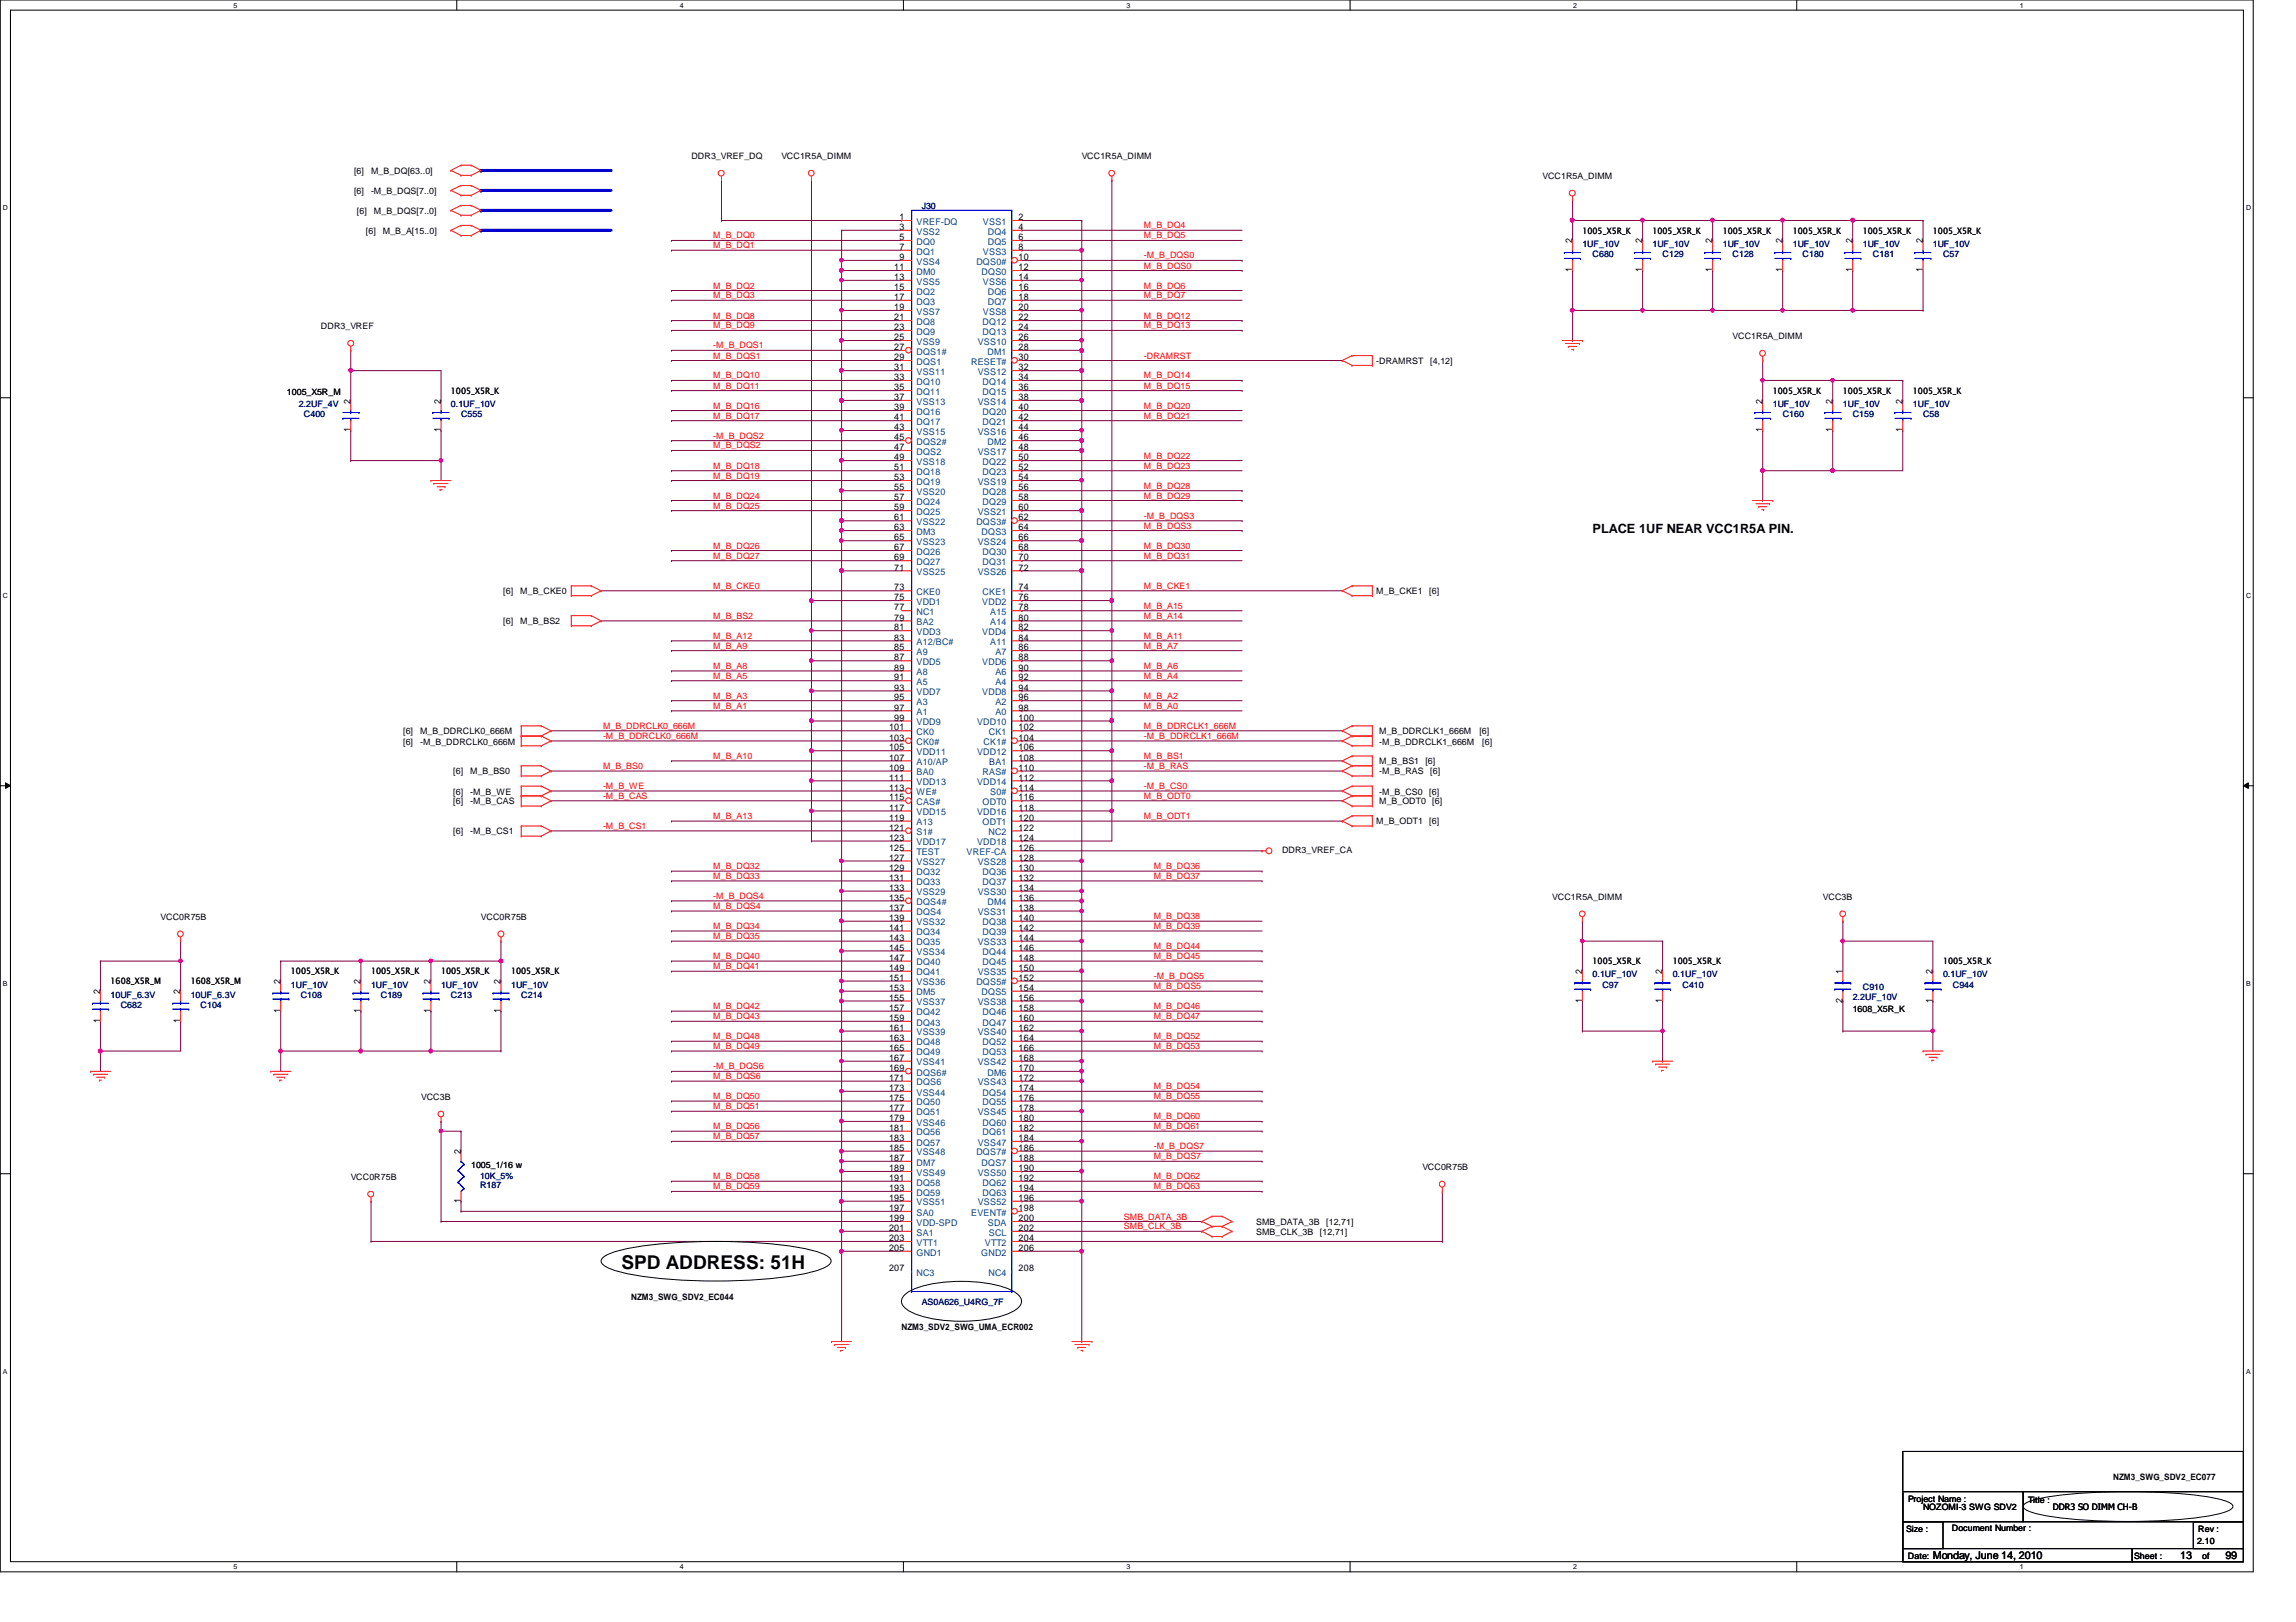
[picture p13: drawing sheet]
<svg xmlns="http://www.w3.org/2000/svg" width="297mm" height="210mm" viewBox="0 0 297 210" stroke-linecap="round" stroke-linejoin="round" font-family="sans-serif">
<defs><g id="words">
<text font-size="2.5" x="80.4" y="164.2">SPD ADDRESS: 51H</text>
<text font-size="1.7" x="206" y="68.9">PLACE 1UF NEAR VCC1R5A PIN.</text>
<g font-size="1.4">
<text x="250.1" y="201.7">Monday, June 14, 2010</text>
<text x="282.1" y="201.7">13</text>
<text x="287.9" y="201.7">99</text>
</g>
<g font-size="1.2">
<text x="116.4" y="28.5">1</text>
<text x="116.4" y="29.8">3</text>
<text x="131.8" y="28.5">2</text>
<text x="131.8" y="29.8">4</text>
<text x="115.7" y="35">11</text>
<text x="116.4" y="31.1">5</text>
<text x="116.4" y="32.3">7</text>
<text x="116.4" y="33.7">9</text>
<text x="131.8" y="31.1">6</text>
<text x="131.8" y="32.3">8</text>
<text x="131.8" y="33.7">10</text>
<text x="131.8" y="35">12</text>
<text x="203.4" y="35.2" transform="rotate(-90 203.4 35.2)">1</text>
<text x="203.4" y="31.5" transform="rotate(-90 203.4 31.5)">2</text>
<text x="212.5" y="35.2" transform="rotate(-90 212.5 35.2)">1</text>
<text x="212.5" y="31.5" transform="rotate(-90 212.5 31.5)">2</text>
<text x="221.5" y="35.2" transform="rotate(-90 221.5 35.2)">1</text>
<text x="221.5" y="31.5" transform="rotate(-90 221.5 31.5)">2</text>
<text x="230.6" y="35.2" transform="rotate(-90 230.6 35.2)">1</text>
<text x="230.6" y="31.5" transform="rotate(-90 230.6 31.5)">2</text>
<text x="239.6" y="35.2" transform="rotate(-90 239.6 35.2)">1</text>
<text x="239.6" y="31.5" transform="rotate(-90 239.6 31.5)">2</text>
<text x="248.7" y="35.2" transform="rotate(-90 248.7 35.2)">1</text>
<text x="248.7" y="31.5" transform="rotate(-90 248.7 31.5)">2</text>
<text x="115.7" y="36.2">13</text>
<text x="115.7" y="37.5">15</text>
<text x="115.7" y="38.8">17</text>
<text x="115.7" y="40.1">19</text>
<text x="115.7" y="41.4">21</text>
<text x="131.8" y="36.2">14</text>
<text x="131.8" y="37.5">16</text>
<text x="131.8" y="38.8">18</text>
<text x="131.8" y="40.1">20</text>
<text x="131.8" y="41.4">22</text>
<text x="115.7" y="42.7">23</text>
<text x="115.7" y="44">25</text>
<text x="115.7" y="47.9">31</text>
<text x="115.7" y="46.6">29</text>
<text x="115.7" y="45.3">27</text>
<text x="131.8" y="42.7">24</text>
<text x="131.8" y="44">26</text>
<text x="131.8" y="45.3">28</text>
<text x="131.8" y="46.6">30</text>
<text x="131.8" y="47.9">32</text>
<text x="45.3" y="52.2" transform="rotate(-90 45.3 52.2)">2</text>
<text x="57" y="52.2" transform="rotate(-90 57 52.2)">2</text>
<text x="115.7" y="49.2">33</text>
<text x="115.7" y="50.5">35</text>
<text x="115.7" y="51.8">37</text>
<text x="115.7" y="53.1">39</text>
<text x="131.8" y="49.2">34</text>
<text x="131.8" y="50.5">36</text>
<text x="131.8" y="51.8">38</text>
<text x="131.8" y="53.1">40</text>
<text x="228" y="52.2" transform="rotate(-90 228 52.2)">2</text>
<text x="237.1" y="52.2" transform="rotate(-90 237.1 52.2)">2</text>
<text x="246.1" y="52.2" transform="rotate(-90 246.1 52.2)">2</text>
<text x="45.3" y="56" transform="rotate(-90 45.3 56)">1</text>
<text x="57" y="56" transform="rotate(-90 57 56)">1</text>
<text x="115.7" y="54.4">41</text>
<text x="115.7" y="55.7">43</text>
<text x="115.7" y="57">45</text>
<text x="115.7" y="58.3">47</text>
<text x="115.7" y="59.6">49</text>
<text x="131.8" y="54.4">42</text>
<text x="131.8" y="55.7">44</text>
<text x="131.8" y="57">46</text>
<text x="131.8" y="59.6">50</text>
<text x="131.8" y="58.3">48</text>
<text x="228" y="56" transform="rotate(-90 228 56)">1</text>
<text x="237.1" y="56" transform="rotate(-90 237.1 56)">1</text>
<text x="246.1" y="56" transform="rotate(-90 246.1 56)">1</text>
<text x="115.7" y="60.9">51</text>
<text x="115.7" y="62.1">53</text>
<text x="115.7" y="63.5">55</text>
<text x="115.7" y="64.7">57</text>
<text x="131.8" y="60.9">52</text>
<text x="131.8" y="62.1">54</text>
<text x="131.8" y="63.5">56</text>
<text x="131.8" y="64.7">58</text>
<text x="115.7" y="66">59</text>
<text x="115.7" y="67.4">61</text>
<text x="115.7" y="68.6">63</text>
<text x="115.7" y="69.9">65</text>
<text x="115.7" y="71.2">67</text>
<text x="131.8" y="66">60</text>
<text x="131.8" y="67.4">62</text>
<text x="131.8" y="68.6">64</text>
<text x="131.8" y="69.9">66</text>
<text x="131.8" y="71.2">68</text>
<text x="115.7" y="72.5">69</text>
<text x="115.7" y="73.8">71</text>
<text x="115.7" y="76.4">73</text>
<text x="115.7" y="77.7">75</text>
<text x="131.8" y="72.5">70</text>
<text x="131.8" y="73.8">72</text>
<text x="131.8" y="76.4">74</text>
<text x="131.8" y="77.7">76</text>
<text x="115.7" y="79">77</text>
<text x="115.7" y="80.3">79</text>
<text x="115.7" y="81.6">81</text>
<text x="115.7" y="82.9">83</text>
<text x="131.8" y="79">78</text>
<text x="131.8" y="80.3">80</text>
<text x="131.8" y="81.6">82</text>
<text x="131.8" y="82.9">84</text>
<text x="115.7" y="84.2">85</text>
<text x="115.7" y="86.8">89</text>
<text x="115.7" y="88.1">91</text>
<text x="115.7" y="89.4">93</text>
<text x="115.7" y="85.5">87</text>
<text x="131.8" y="84.2">86</text>
<text x="131.8" y="85.5">88</text>
<text x="131.8" y="86.8">90</text>
<text x="131.8" y="88.1">92</text>
<text x="131.8" y="89.4">94</text>
<text x="115" y="94.5">101</text>
<text x="115" y="95.8">103</text>
<text x="115.7" y="90.6">95</text>
<text x="115.7" y="91.9">97</text>
<text x="115.7" y="93.3">99</text>
<text x="131.8" y="90.6">96</text>
<text x="131.8" y="91.9">98</text>
<text x="131.8" y="93.3">100</text>
<text x="131.8" y="94.5">102</text>
<text x="131.8" y="95.8">104</text>
<text x="115" y="97.1">105</text>
<text x="115" y="98.4">107</text>
<text x="115" y="99.7">109</text>
<text x="115" y="101">111</text>
<text x="131.8" y="97.1">106</text>
<text x="131.8" y="98.4">108</text>
<text x="131.8" y="99.7">110</text>
<text x="131.8" y="101">112</text>
<text x="115" y="102.3">113</text>
<text x="115" y="103.6">115</text>
<text x="115" y="104.9">117</text>
<text x="115" y="106.2">119</text>
<text x="115" y="107.5">121</text>
<text x="131.8" y="102.3">114</text>
<text x="131.8" y="103.6">116</text>
<text x="131.8" y="104.9">118</text>
<text x="131.8" y="106.2">120</text>
<text x="131.8" y="107.5">122</text>
<text x="115" y="108.8">123</text>
<text x="115" y="110.1">125</text>
<text x="115" y="111.4">127</text>
<text x="115" y="112.7">129</text>
<text x="115" y="114">131</text>
<text x="131.8" y="108.8">124</text>
<text x="131.8" y="110.1">126</text>
<text x="131.8" y="111.4">128</text>
<text x="131.8" y="112.7">130</text>
<text x="131.8" y="114">132</text>
<text x="115" y="115.3">133</text>
<text x="115" y="116.5">135</text>
<text x="115" y="117.9">137</text>
<text x="115" y="119.2">139</text>
<text x="131.8" y="115.3">134</text>
<text x="131.8" y="116.5">136</text>
<text x="131.8" y="117.9">138</text>
<text x="131.8" y="119.2">140</text>
<text x="115" y="120.4">141</text>
<text x="115" y="121.8">143</text>
<text x="115" y="123">145</text>
<text x="115" y="124.3">147</text>
<text x="115" y="125.6">149</text>
<text x="131.8" y="120.4">142</text>
<text x="131.8" y="121.8">144</text>
<text x="131.8" y="123">146</text>
<text x="131.8" y="124.3">148</text>
<text x="131.8" y="125.6">150</text>
<text x="13" y="128.7" transform="rotate(-90 13 128.7)">2</text>
<text x="23.3" y="128.7" transform="rotate(-90 23.3 128.7)">2</text>
<text x="36.3" y="131.1" transform="rotate(-90 36.3 131.1)">1</text>
<text x="36.3" y="127.4" transform="rotate(-90 36.3 127.4)">2</text>
<text x="46.6" y="131.1" transform="rotate(-90 46.6 131.1)">1</text>
<text x="46.6" y="127.4" transform="rotate(-90 46.6 127.4)">2</text>
<text x="55.7" y="131.1" transform="rotate(-90 55.7 131.1)">1</text>
<text x="55.7" y="127.4" transform="rotate(-90 55.7 127.4)">2</text>
<text x="64.8" y="131.1" transform="rotate(-90 64.8 131.1)">1</text>
<text x="64.8" y="127.4" transform="rotate(-90 64.8 127.4)">2</text>
<text x="115" y="126.9">151</text>
<text x="115" y="128.2">153</text>
<text x="115" y="129.5">155</text>
<text x="115" y="130.8">157</text>
<text x="131.8" y="126.9">152</text>
<text x="131.8" y="128.2">154</text>
<text x="131.8" y="129.5">156</text>
<text x="131.8" y="130.8">158</text>
<text x="204.7" y="129.8" transform="rotate(-90 204.7 129.8)">1</text>
<text x="204.7" y="126.1" transform="rotate(-90 204.7 126.1)">2</text>
<text x="215.1" y="129.8" transform="rotate(-90 215.1 129.8)">1</text>
<text x="215.1" y="126.1" transform="rotate(-90 215.1 126.1)">2</text>
<text x="238.4" y="129.8" transform="rotate(-90 238.4 129.8)">2</text>
<text x="238.4" y="126.1" transform="rotate(-90 238.4 126.1)">1</text>
<text x="250" y="129.8" transform="rotate(-90 250 129.8)">1</text>
<text x="250" y="126.1" transform="rotate(-90 250 126.1)">2</text>
<text x="13" y="132.4" transform="rotate(-90 13 132.4)">1</text>
<text x="23.3" y="132.4" transform="rotate(-90 23.3 132.4)">1</text>
<text x="115" y="132.1">159</text>
<text x="115" y="133.4">161</text>
<text x="115" y="134.7">163</text>
<text x="115" y="136">165</text>
<text x="115" y="137.3">167</text>
<text x="131.8" y="132.1">160</text>
<text x="131.8" y="133.4">162</text>
<text x="131.8" y="134.7">164</text>
<text x="131.8" y="136">166</text>
<text x="131.8" y="137.3">168</text>
<text x="115" y="138.6">169</text>
<text x="115" y="139.9">171</text>
<text x="115" y="141.2">173</text>
<text x="115" y="142.5">175</text>
<text x="115" y="143.8">177</text>
<text x="131.8" y="138.6">170</text>
<text x="131.8" y="139.9">172</text>
<text x="131.8" y="141.2">174</text>
<text x="131.8" y="142.5">176</text>
<text x="131.8" y="143.8">178</text>
<text x="59.6" y="149.4" transform="rotate(-90 59.6 149.4)">2</text>
<text x="115" y="145.1">179</text>
<text x="115" y="146.3">181</text>
<text x="115" y="147.7">183</text>
<text x="115" y="148.9">185</text>
<text x="131.8" y="145.1">180</text>
<text x="131.8" y="146.3">182</text>
<text x="131.8" y="147.7">184</text>
<text x="131.8" y="148.9">186</text>
<text x="59.6" y="155.7" transform="rotate(-90 59.6 155.7)">1</text>
<text x="115" y="150.2">187</text>
<text x="115" y="151.6">189</text>
<text x="115" y="152.8">191</text>
<text x="115" y="154.1">193</text>
<text x="115" y="155.4">195</text>
<text x="131.8" y="150.2">188</text>
<text x="131.8" y="151.6">190</text>
<text x="131.8" y="152.8">192</text>
<text x="131.8" y="154.1">194</text>
<text x="131.8" y="155.4">196</text>
<text x="115" y="156.7">197</text>
<text x="115" y="158">199</text>
<text x="115" y="159.3">201</text>
<text x="115" y="160.6">203</text>
<text x="115" y="161.9">205</text>
<text x="131.8" y="156.7">198</text>
<text x="131.8" y="158">200</text>
<text x="131.8" y="159.3">202</text>
<text x="131.8" y="160.6">204</text>
<text x="131.8" y="161.9">206</text>
<text x="115" y="164.5">207</text>
<text x="131.8" y="164.5">208</text>
</g>
<g font-size="1.2" fill="#004080">
<text x="118.6" y="29.1">VREF-DQ</text>
<text x="127.2" y="29.1">VSS1</text>
<text x="118.6" y="30.4">VSS2</text>
<text x="118.6" y="31.7">DQ0</text>
<text x="118.6" y="32.9">DQ1</text>
<text x="118.6" y="34.2">VSS4</text>
<text x="118.6" y="35.6">DM0</text>
<text x="126.3" y="34.2">DQS0#</text>
<text x="127" y="35.6">DQS0</text>
<text x="127.2" y="32.9">VSS3</text>
<text x="127.8" y="30.4">DQ4</text>
<text x="127.8" y="31.7">DQ5</text>
<text x="118.6" y="36.8">VSS5</text>
<text x="118.6" y="38.1">DQ2</text>
<text x="118.6" y="39.4">DQ3</text>
<text x="118.6" y="40.7">VSS7</text>
<text x="127.2" y="36.8">VSS6</text>
<text x="127.2" y="40.7">VSS8</text>
<text x="127.8" y="38.1">DQ6</text>
<text x="127.8" y="39.4">DQ7</text>
<text x="118.6" y="42">DQ8</text>
<text x="118.6" y="43.3">DQ9</text>
<text x="118.6" y="44.6">VSS9</text>
<text x="118.6" y="47.2">DQS1</text>
<text x="118.6" y="45.9">DQS1#</text>
<text x="125.6" y="47.2">RESET#</text>
<text x="126.5" y="44.6">VSS10</text>
<text x="127.1" y="42">DQ12</text>
<text x="127.1" y="43.3">DQ13</text>
<text x="127.8" y="45.9">DM1</text>
<text x="118.6" y="48.5">VSS11</text>
<text x="118.6" y="49.8">DQ10</text>
<text x="118.6" y="51.1">DQ11</text>
<text x="118.6" y="52.4">VSS13</text>
<text x="118.6" y="53.7">DQ16</text>
<text x="126.5" y="48.5">VSS12</text>
<text x="126.5" y="52.4">VSS14</text>
<text x="127.1" y="49.8">DQ14</text>
<text x="127.1" y="51.1">DQ15</text>
<text x="127.1" y="53.7">DQ20</text>
<text x="118.6" y="55">DQ17</text>
<text x="118.6" y="56.3">VSS15</text>
<text x="118.6" y="57.6">DQS2#</text>
<text x="118.6" y="58.8">DQS2</text>
<text x="126.5" y="56.3">VSS16</text>
<text x="126.5" y="58.8">VSS17</text>
<text x="127.1" y="55">DQ21</text>
<text x="127.8" y="57.6">DM2</text>
<text x="118.6" y="60.2">VSS18</text>
<text x="118.6" y="61.5">DQ18</text>
<text x="118.6" y="62.7">DQ19</text>
<text x="118.6" y="64.1">VSS20</text>
<text x="118.6" y="65.3">DQ24</text>
<text x="126.5" y="62.7">VSS19</text>
<text x="127.1" y="60.2">DQ22</text>
<text x="127.1" y="61.5">DQ23</text>
<text x="127.1" y="64.1">DQ28</text>
<text x="127.1" y="65.3">DQ29</text>
<text x="118.6" y="66.6">DQ25</text>
<text x="118.6" y="67.9">VSS22</text>
<text x="118.6" y="69.2">DM3</text>
<text x="118.6" y="70.5">VSS23</text>
<text x="118.6" y="71.8">DQ26</text>
<text x="126.3" y="67.9">DQS3#</text>
<text x="126.5" y="66.6">VSS21</text>
<text x="126.5" y="70.5">VSS24</text>
<text x="127" y="69.2">DQS3</text>
<text x="127.1" y="71.8">DQ30</text>
<text x="118.6" y="73.1">DQ27</text>
<text x="118.6" y="74.4">VSS25</text>
<text x="118.6" y="77">CKE0</text>
<text x="126.5" y="74.4">VSS26</text>
<text x="127.1" y="73.1">DQ31</text>
<text x="127.1" y="77">CKE1</text>
<text x="118.6" y="78.3">VDD1</text>
<text x="118.6" y="79.6">NC1</text>
<text x="118.6" y="80.9">BA2</text>
<text x="118.6" y="82.2">VDD3</text>
<text x="118.6" y="83.5">A12/BC#</text>
<text x="127.1" y="78.3">VDD2</text>
<text x="127.1" y="82.2">VDD4</text>
<text x="128.1" y="79.6">A15</text>
<text x="128.1" y="80.9">A14</text>
<text x="128.1" y="83.5">A11</text>
<text x="118.6" y="84.8">A9</text>
<text x="118.6" y="87.4">A8</text>
<text x="118.6" y="88.6">A5</text>
<text x="118.6" y="90">VDD7</text>
<text x="118.6" y="86.1">VDD5</text>
<text x="127.1" y="86.1">VDD6</text>
<text x="127.1" y="90">VDD8</text>
<text x="128.8" y="84.8">A7</text>
<text x="128.8" y="87.4">A6</text>
<text x="128.8" y="88.6">A4</text>
<text x="118.6" y="91.2">A3</text>
<text x="118.6" y="92.5">A1</text>
<text x="118.6" y="93.9">VDD9</text>
<text x="118.6" y="95.1">CK0</text>
<text x="126.4" y="93.9">VDD10</text>
<text x="127.9" y="95.1">CK1</text>
<text x="128.8" y="91.2">A2</text>
<text x="128.8" y="92.5">A0</text>
<text x="118.6" y="96.4">CK0#</text>
<text x="118.6" y="97.7">VDD11</text>
<text x="118.6" y="99">A10/AP</text>
<text x="118.6" y="100.3">BA0</text>
<text x="118.6" y="101.6">VDD13</text>
<text x="126.4" y="97.7">VDD12</text>
<text x="126.4" y="101.6">VDD14</text>
<text x="127.1" y="100.3">RAS#</text>
<text x="127.3" y="96.4">CK1#</text>
<text x="128" y="99">BA1</text>
<text x="118.6" y="102.9">WE#</text>
<text x="118.6" y="104.2">CAS#</text>
<text x="118.6" y="105.5">VDD15</text>
<text x="118.6" y="106.8">A13</text>
<text x="126.4" y="105.5">VDD16</text>
<text x="127.1" y="104.2">ODT0</text>
<text x="127.1" y="106.8">ODT1</text>
<text x="128.1" y="102.9">S0#</text>
<text x="118.6" y="108.1">S1#</text>
<text x="118.6" y="109.4">VDD17</text>
<text x="118.6" y="110.7">TEST</text>
<text x="118.6" y="112">VSS27</text>
<text x="118.6" y="113.3">DQ32</text>
<text x="125" y="110.7">VREF-CA</text>
<text x="126.4" y="109.4">VDD18</text>
<text x="126.5" y="112">VSS28</text>
<text x="127.1" y="113.3">DQ36</text>
<text x="127.9" y="108.1">NC2</text>
<text x="118.6" y="114.6">DQ33</text>
<text x="118.6" y="115.9">VSS29</text>
<text x="118.6" y="117.1">DQS4#</text>
<text x="118.6" y="118.4">DQS4</text>
<text x="118.6" y="119.8">VSS32</text>
<text x="126.5" y="115.9">VSS30</text>
<text x="126.5" y="118.4">VSS31</text>
<text x="127.1" y="114.6">DQ37</text>
<text x="127.1" y="119.8">DQ38</text>
<text x="127.8" y="117.1">DM4</text>
<text x="118.6" y="121">DQ34</text>
<text x="118.6" y="122.3">DQ35</text>
<text x="118.6" y="123.6">VSS34</text>
<text x="118.6" y="124.9">DQ40</text>
<text x="126.5" y="122.3">VSS33</text>
<text x="127.1" y="121">DQ39</text>
<text x="127.1" y="123.6">DQ44</text>
<text x="127.1" y="124.9">DQ45</text>
<text x="118.6" y="126.2">DQ41</text>
<text x="118.6" y="127.5">VSS36</text>
<text x="118.6" y="128.8">DM5</text>
<text x="118.6" y="130.1">VSS37</text>
<text x="118.6" y="131.4">DQ42</text>
<text x="126.3" y="127.5">DQS5#</text>
<text x="126.5" y="126.2">VSS35</text>
<text x="126.5" y="130.1">VSS38</text>
<text x="127" y="128.8">DQS5</text>
<text x="127.1" y="131.4">DQ46</text>
<text x="118.6" y="132.7">DQ43</text>
<text x="118.6" y="134">VSS39</text>
<text x="118.6" y="135.3">DQ48</text>
<text x="118.6" y="136.6">DQ49</text>
<text x="118.6" y="137.9">VSS41</text>
<text x="126.5" y="134">VSS40</text>
<text x="126.5" y="137.9">VSS42</text>
<text x="127.1" y="132.7">DQ47</text>
<text x="127.1" y="135.3">DQ52</text>
<text x="127.1" y="136.6">DQ53</text>
<text x="118.6" y="139.2">DQS6#</text>
<text x="118.6" y="140.5">DQS6</text>
<text x="118.6" y="141.8">VSS44</text>
<text x="118.6" y="143">DQ50</text>
<text x="126.5" y="140.5">VSS43</text>
<text x="127.1" y="141.8">DQ54</text>
<text x="127.1" y="143">DQ55</text>
<text x="127.8" y="139.2">DM6</text>
<text x="118.6" y="144.4">DQ51</text>
<text x="118.6" y="145.7">VSS46</text>
<text x="118.6" y="146.9">DQ56</text>
<text x="118.6" y="148.3">DQ57</text>
<text x="118.6" y="149.5">VSS48</text>
<text x="126.3" y="149.5">DQS7#</text>
<text x="126.5" y="144.4">VSS45</text>
<text x="126.5" y="148.3">VSS47</text>
<text x="127.1" y="145.7">DQ60</text>
<text x="127.1" y="146.9">DQ61</text>
<text x="118.6" y="150.8">DM7</text>
<text x="118.6" y="152.1">VSS49</text>
<text x="118.6" y="153.4">DQ58</text>
<text x="118.6" y="154.7">DQ59</text>
<text x="118.6" y="156">VSS51</text>
<text x="126.5" y="152.1">VSS50</text>
<text x="126.5" y="156">VSS52</text>
<text x="127" y="150.8">DQS7</text>
<text x="127.1" y="153.4">DQ62</text>
<text x="127.1" y="154.7">DQ63</text>
<text x="118.6" y="157.3">SA0</text>
<text x="118.6" y="158.6">VDD-SPD</text>
<text x="118.6" y="159.9">SA1</text>
<text x="118.6" y="161.2">VTT1</text>
<text x="125.6" y="157.3">EVENT#</text>
<text x="127.4" y="161.2">VTT2</text>
<text x="127.8" y="158.6">SDA</text>
<text x="127.9" y="159.9">SCL</text>
<text x="118.6" y="165.1">NC3</text>
<text x="118.6" y="162.5">GND1</text>
<text x="127" y="162.5">GND2</text>
<text x="127.9" y="165.1">NC4</text>
</g>
<g font-size="1.1">
<text x="45.8" y="22.5">[6]</text>
<text x="48" y="22.5">M_B_DQ[63..0]</text>
<text x="89.4" y="20.5">DDR3_VREF_DQ</text>
<text x="101.1" y="20.5">VCC1R5A_DIMM</text>
<text x="140" y="20.5">VCC1R5A_DIMM</text>
<text x="199.6" y="23.2">VCC1R5A_DIMM</text>
<text x="45.8" y="25.1">[6]</text>
<text x="46.2" y="27.7">[6]</text>
<text x="48" y="25.1">-M_B_DQS[7..0]</text>
<text x="48.4" y="27.7">M_B_DQS[7..0]</text>
<text x="47.3" y="30.3">[6]</text>
<text x="49.5" y="30.3">M_B_A[15..0]</text>
<text x="204.7" y="30.2">1005_X5R_K</text>
<text x="213.8" y="30.2">1005_X5R_K</text>
<text x="222.9" y="30.2">1005_X5R_K</text>
<text x="231.9" y="30.2">1005_X5R_K</text>
<text x="241" y="30.2">1005_X5R_K</text>
<text x="250.1" y="30.2">1005_X5R_K</text>
<text x="41.5" y="42.6">DDR3_VREF</text>
<text x="178.1" y="47.1">-DRAMRST</text>
<text x="185" y="47.1">[4,12]</text>
<text x="224.2" y="43.9">VCC1R5A_DIMM</text>
<text x="37.1" y="51.1">1005_X5R_M</text>
<text x="58.3" y="50.9">1005_X5R_K</text>
<text x="229.4" y="50.9">1005_X5R_K</text>
<text x="238.4" y="50.9">1005_X5R_K</text>
<text x="247.5" y="50.9">1005_X5R_K</text>
<text x="65.1" y="76.9">[6]</text>
<text x="67.3" y="76.9">M_B_CKE0</text>
<text x="178.1" y="76.9">M_B_CKE1</text>
<text x="184.9" y="76.9">[6]</text>
<text x="65.1" y="80.8">[6]</text>
<text x="67.3" y="80.8">M_B_BS2</text>
<text x="52.2" y="95">[6]</text>
<text x="54.4" y="95">M_B_DDRCLK0_666M</text>
<text x="178.4" y="95">M_B_DDRCLK1_666M</text>
<text x="191.4" y="95">[6]</text>
<text x="52.2" y="96.4">[6]</text>
<text x="54.4" y="96.4">-M_B_DDRCLK0_666M</text>
<text x="58.6" y="100.2">[6]</text>
<text x="60.8" y="100.2">M_B_BS0</text>
<text x="178.4" y="98.9">M_B_BS1</text>
<text x="178.4" y="96.4">-M_B_DDRCLK1_666M</text>
<text x="178.4" y="100.2">-M_B_RAS</text>
<text x="184.4" y="98.9">[6]</text>
<text x="185" y="100.2">[6]</text>
<text x="191.8" y="96.4">[6]</text>
<text x="58.6" y="108">[6]</text>
<text x="58.6" y="104.1">[6]</text>
<text x="58.6" y="102.8">[6]</text>
<text x="60.8" y="108">-M_B_CS1</text>
<text x="60.8" y="104.1">-M_B_CAS</text>
<text x="60.8" y="102.8">-M_B_WE</text>
<text x="178.1" y="106.7">M_B_ODT1</text>
<text x="178.4" y="102.8">-M_B_CS0</text>
<text x="178.4" y="104.1">M_B_ODT0</text>
<text x="184.9" y="102.8">[6]</text>
<text x="184.9" y="106.7">[6]</text>
<text x="185.3" y="104.1">[6]</text>
<text x="165.9" y="110.4">DDR3_VREF_CA</text>
<text x="20.8" y="119">VCC0R75B</text>
<text x="62.2" y="119">VCC0R75B</text>
<text x="200.8" y="116.4">VCC1R5A_DIMM</text>
<text x="235.8" y="116.4">VCC3B</text>
<text x="206" y="124.8">1005_X5R_K</text>
<text x="216.4" y="124.8">1005_X5R_K</text>
<text x="251.4" y="124.8">1005_X5R_K</text>
<text x="14.3" y="127.4">1608_X5R_M</text>
<text x="24.7" y="127.4">1608_X5R_M</text>
<text x="37.6" y="126.1">1005_X5R_K</text>
<text x="48" y="126.1">1005_X5R_K</text>
<text x="57.1" y="126.1">1005_X5R_K</text>
<text x="66.1" y="126.1">1005_X5R_K</text>
<text x="239.7" y="130.9">1608_X5R_K</text>
<text x="54.5" y="142.3">VCC3B</text>
<text x="45.4" y="152.7">VCC0R75B</text>
<text x="61" y="151.1">1005_1/16 w</text>
<text x="184" y="151.4">VCC0R75B</text>
<text x="162.5" y="158.5">SMB_DATA_3B</text>
<text x="162.5" y="159.8">SMB_CLK_3B</text>
<text x="170.8" y="159.8">[12,71]</text>
<text x="171.6" y="158.5">[12,71]</text>
<text x="81.7" y="168.2">NZM3_SWG_SDV2_EC044</text>
<text x="116.6" y="172.1">NZM3_SDV2_SWG_UMA_ECR002</text>
<text x="273.4" y="191.5">NZM3_SWG_SDV2_EC077</text>
<text x="246.8" y="194.4">Project Name :</text>
<text x="248.8" y="195.4">NOZOMI-3 SWG SDV2</text>
<text x="262.4" y="194.5">Title :</text>
<text x="265.6" y="195.5">DDR3 SO DIMM CH-B</text>
<text x="246.6" y="198.3">Size :</text>
<text x="246.8" y="201.8">Date:</text>
<text x="252.5" y="198.2">Document Number :</text>
<text x="276.1" y="201.8">Sheet :</text>
<text x="284.3" y="199.8">2.10</text>
<text x="284.4" y="198.3">Rev :</text>
<text x="284.9" y="201.8">of</text>
</g>
<g font-size="1.1" fill="#000080">
<text x="119.2" y="27">J30</text>
<text x="204.7" y="32">1UF_10V</text>
<text x="206" y="33.2">C680</text>
<text x="213.8" y="32">1UF_10V</text>
<text x="215.1" y="33.2">C129</text>
<text x="222.9" y="32">1UF_10V</text>
<text x="224.2" y="33.2">C128</text>
<text x="231.9" y="32">1UF_10V</text>
<text x="233.2" y="33.2">C180</text>
<text x="241" y="32">1UF_10V</text>
<text x="242.3" y="33.2">C181</text>
<text x="250.1" y="32">1UF_10V</text>
<text x="251.4" y="33.2">C57</text>
<text x="38.6" y="52.7">2.2UF_4V</text>
<text x="39.3" y="54">C400</text>
<text x="58.3" y="52.7">0.1UF_10V</text>
<text x="59.6" y="54">C555</text>
<text x="229.4" y="52.7">1UF_10V</text>
<text x="230.6" y="54">C160</text>
<text x="238.4" y="52.7">1UF_10V</text>
<text x="239.7" y="54">C159</text>
<text x="247.5" y="52.7">1UF_10V</text>
<text x="248.8" y="54">C58</text>
<text x="14.3" y="129.1">10UF_6.3V</text>
<text x="15.6" y="130.4">C682</text>
<text x="24.7" y="129.1">10UF_6.3V</text>
<text x="25.9" y="130.4">C104</text>
<text x="37.6" y="127.8">1UF_10V</text>
<text x="38.9" y="129.1">C108</text>
<text x="48" y="127.8">1UF_10V</text>
<text x="49.3" y="129.1">C189</text>
<text x="57.1" y="127.8">1UF_10V</text>
<text x="58.3" y="129.1">C213</text>
<text x="66.1" y="127.8">1UF_10V</text>
<text x="67.4" y="129.1">C214</text>
<text x="206" y="126.5">0.1UF_10V</text>
<text x="207.3" y="127.8">C97</text>
<text x="216.4" y="126.5">0.1UF_10V</text>
<text x="217.7" y="127.8">C410</text>
<text x="239.7" y="129.4">2.2UF_10V</text>
<text x="241" y="128.1">C910</text>
<text x="251.4" y="126.5">0.1UF_10V</text>
<text x="252.6" y="127.8">C944</text>
<text x="62.1" y="153.7">R187</text>
<text x="62.1" y="152.6">10K_5%</text>
<text x="119.2" y="168.9">AS0A626_U4RG_7F</text>
</g>
<g font-size="1.1" fill="#f00">
<text x="148" y="29.5">M_B_DQ4</text>
<text x="92.3" y="30.9">M_B_DQ0</text>
<text x="92.3" y="32.1">M_B_DQ1</text>
<text x="148" y="33.4">-M_B_DQS0</text>
<text x="148" y="34.8">M_B_DQS0</text>
<text x="148" y="30.9">M_B_DQ5</text>
<text x="92.3" y="37.3">M_B_DQ2</text>
<text x="92.3" y="38.6">M_B_DQ3</text>
<text x="92.3" y="41.2">M_B_DQ8</text>
<text x="148" y="41.2">M_B_DQ12</text>
<text x="148" y="37.3">M_B_DQ6</text>
<text x="148" y="38.6">M_B_DQ7</text>
<text x="92.3" y="45.1">-M_B_DQS1</text>
<text x="92.3" y="46.4">M_B_DQS1</text>
<text x="92.3" y="42.5">M_B_DQ9</text>
<text x="148" y="42.5">M_B_DQ13</text>
<text x="148" y="46.4">-DRAMRST</text>
<text x="92.3" y="49">M_B_DQ10</text>
<text x="92.3" y="50.3">M_B_DQ11</text>
<text x="92.3" y="52.9">M_B_DQ16</text>
<text x="148" y="49">M_B_DQ14</text>
<text x="148" y="50.3">M_B_DQ15</text>
<text x="148" y="52.9">M_B_DQ20</text>
<text x="92.3" y="54.2">M_B_DQ17</text>
<text x="92.3" y="56.8">-M_B_DQS2</text>
<text x="92.3" y="58">M_B_DQS2</text>
<text x="148" y="59.4">M_B_DQ22</text>
<text x="148" y="54.2">M_B_DQ21</text>
<text x="92.3" y="60.7">M_B_DQ18</text>
<text x="92.3" y="61.9">M_B_DQ19</text>
<text x="92.3" y="64.5">M_B_DQ24</text>
<text x="92.3" y="65.8">M_B_DQ25</text>
<text x="148" y="60.7">M_B_DQ23</text>
<text x="148" y="63.2">M_B_DQ28</text>
<text x="148" y="64.5">M_B_DQ29</text>
<text x="92.3" y="71">M_B_DQ26</text>
<text x="148" y="71">M_B_DQ30</text>
<text x="148" y="67.1">-M_B_DQS3</text>
<text x="148" y="68.4">M_B_DQS3</text>
<text x="92.3" y="76.2">M_B_CKE0</text>
<text x="92.3" y="72.3">M_B_DQ27</text>
<text x="148" y="72.3">M_B_DQ31</text>
<text x="148" y="76.2">M_B_CKE1</text>
<text x="92.3" y="82.7">M_B_A12</text>
<text x="92.3" y="83.9">M_B_A9</text>
<text x="92.3" y="80.1">M_B_BS2</text>
<text x="148" y="83.9">M_B_A7</text>
<text x="148" y="82.7">M_B_A11</text>
<text x="148" y="80.1">M_B_A14</text>
<text x="148" y="78.8">M_B_A15</text>
<text x="92.3" y="87.8">M_B_A5</text>
<text x="92.3" y="86.6">M_B_A8</text>
<text x="148" y="87.8">M_B_A4</text>
<text x="148" y="86.6">M_B_A6</text>
<text x="78" y="95.6">-M_B_DDRCLK0_666M</text>
<text x="78" y="94.3">M_B_DDRCLK0_666M</text>
<text x="92.3" y="91.7">M_B_A1</text>
<text x="92.3" y="90.4">M_B_A3</text>
<text x="148" y="95.6">-M_B_DDRCLK1_666M</text>
<text x="148" y="94.3">M_B_DDRCLK1_666M</text>
<text x="148" y="91.7">M_B_A0</text>
<text x="148" y="90.4">M_B_A2</text>
<text x="78" y="99.5">M_B_BS0</text>
<text x="92.3" y="98.2">M_B_A10</text>
<text x="148" y="98.2">M_B_BS1</text>
<text x="148" y="99.5">-M_B_RAS</text>
<text x="78" y="107.3">-M_B_CS1</text>
<text x="78" y="103.4">-M_B_CAS</text>
<text x="78" y="102.1">-M_B_WE</text>
<text x="92.3" y="106">M_B_A13</text>
<text x="148" y="102.1">-M_B_CS0</text>
<text x="148" y="103.4">M_B_ODT0</text>
<text x="148" y="106">M_B_ODT1</text>
<text x="92.3" y="112.5">M_B_DQ32</text>
<text x="92.3" y="113.7">M_B_DQ33</text>
<text x="149.3" y="112.5">M_B_DQ36</text>
<text x="149.3" y="113.7">M_B_DQ37</text>
<text x="92.3" y="116.3">-M_B_DQS4</text>
<text x="92.3" y="117.6">M_B_DQS4</text>
<text x="149.3" y="119">M_B_DQ38</text>
<text x="92.3" y="120.2">M_B_DQ34</text>
<text x="92.3" y="121.5">M_B_DQ35</text>
<text x="92.3" y="124.1">M_B_DQ40</text>
<text x="92.3" y="125.4">M_B_DQ41</text>
<text x="149.3" y="120.2">M_B_DQ39</text>
<text x="149.3" y="122.8">M_B_DQ44</text>
<text x="149.3" y="124.1">M_B_DQ45</text>
<text x="92.3" y="130.6">M_B_DQ42</text>
<text x="92.3" y="131.9">M_B_DQ43</text>
<text x="149.3" y="126.7">-M_B_DQS5</text>
<text x="149.3" y="128">M_B_DQS5</text>
<text x="149.3" y="130.6">M_B_DQ46</text>
<text x="149.3" y="131.9">M_B_DQ47</text>
<text x="92.3" y="134.5">M_B_DQ48</text>
<text x="92.3" y="135.8">M_B_DQ49</text>
<text x="149.3" y="134.5">M_B_DQ52</text>
<text x="149.3" y="135.8">M_B_DQ53</text>
<text x="92.3" y="142.2">M_B_DQ50</text>
<text x="92.3" y="143.6">M_B_DQ51</text>
<text x="92.3" y="138.4">-M_B_DQS6</text>
<text x="92.3" y="139.7">M_B_DQS6</text>
<text x="149.3" y="141">M_B_DQ54</text>
<text x="149.3" y="142.2">M_B_DQ55</text>
<text x="92.3" y="146.1">M_B_DQ56</text>
<text x="92.3" y="147.4">M_B_DQ57</text>
<text x="149.3" y="148.7">-M_B_DQS7</text>
<text x="149.3" y="144.9">M_B_DQ60</text>
<text x="149.3" y="146.1">M_B_DQ61</text>
<text x="92.3" y="152.6">M_B_DQ58</text>
<text x="92.3" y="153.9">M_B_DQ59</text>
<text x="149.3" y="150">M_B_DQS7</text>
<text x="149.3" y="152.6">M_B_DQ62</text>
<text x="149.3" y="153.9">M_B_DQ63</text>
<text x="145.4" y="157.8">SMB_DATA_3B</text>
<text x="145.4" y="159.1">SMB_CLK_3B</text>
</g>
<g font-size=".9">
<text x="30.2" y="1">5</text>
<text x="88" y="1">4</text>
<text x="145.8" y="1">3</text>
<text x="203.5" y="1">2</text>
<text x="261.3" y="1">1</text>
<text x=".4" y="27.2">D</text>
<text x="290.6" y="27.2">D</text>
<text x=".4" y="77.3">C</text>
<text x="290.6" y="77.3">C</text>
<text x=".4" y="127.6">B</text>
<text x="290.6" y="127.6">B</text>
<text x=".4" y="177.8">A</text>
<text x="290.6" y="177.8">A</text>
<text x="30.2" y="203.1">5</text>
<text x="88" y="203.1">4</text>
<text x="145.8" y="203.1">3</text>
<text x="203.5" y="203.1">2</text>
<text x="261.3" y="203.1">1</text>
</g>
</g></defs>
<path d="M0 0h291.5v203.4h-291.5zM1.4 1.3h288.8v200.8h-288.8z" fill="none" stroke="#000" stroke-width=".13"/>
<g fill="#fff">
<path d="M30.2 .2h.5v1h-.5z"/>
<path d="M30.2 202.3h.5v1h-.5z"/>
</g>
<path d="M59.1 0v1.3M59.1 202.1v1.3" fill="none" stroke="#000" stroke-width=".13"/>
<g fill="#fff">
<path d="M88 .2h.5v1h-.5z"/>
<path d="M88 202.3h.5v1h-.5z"/>
</g>
<path d="M116.9 0v1.3M116.9 202.1v1.3" fill="none" stroke="#000" stroke-width=".13"/>
<g fill="#fff">
<path d="M145.8 .2h.5v1h-.5z"/>
<path d="M145.8 202.3h.5v1h-.5z"/>
</g>
<path d="M174.7 0v1.3M174.7 202.1v1.3" fill="none" stroke="#000" stroke-width=".13"/>
<g fill="#fff">
<path d="M203.5 .2h.5v1h-.5z"/>
<path d="M203.5 202.3h.5v1h-.5z"/>
</g>
<path d="M232.4 0v1.3M232.4 202.1v1.3" fill="none" stroke="#000" stroke-width=".13"/>
<g fill="#fff">
<path d="M261.3 .2h.5v1h-.5z"/>
<path d="M261.3 202.3h.5v1h-.5z"/>
<path d="M.4 26.4h.6v1h-.6z"/>
<path d="M290.6 26.4h.6v1h-.6z"/>
<path d="M.4 76.5h.6v1.1h-.6z"/>
<path d="M290.6 76.5h.6v1.1h-.6z"/>
</g>
<path d="M0 51.5h1.4M290.2 51.5h1.3" fill="none" stroke="#000" stroke-width=".13"/>
<g fill="#fff">
<path d="M.4 126.7h.6v1.1h-.6z"/>
<path d="M290.6 126.7h.6v1.1h-.6z"/>
</g>
<path d="M0 101.7h1.4M.7 101.3l.7 .4-.7 .3zM290.2 101.7l.7-.4v.7zM290.2 101.7h1.3" fill="none" stroke="#000" stroke-width=".13"/>
<path d="M.7 101.3l.7 .4-.7 .3zM290.2 101.7l.7-.4v.7z" fill="#000"/>
<g fill="#fff">
<path d="M.4 177h.5v1h-.5z"/>
<path d="M290.6 177h.5v1h-.5z"/>
</g>
<path d="M0 151.9h1.4M290.2 151.9h1.3" fill="none" stroke="#000" stroke-width=".13"/>
<path d="M48 155.4h.1M48 155.4v5.3M108.9 155.4h.1M108.9 151.6h.1M108.9 155.4h7.7M108.9 151.6v3.8" fill="none" stroke="#800040" stroke-width=".13"/>
<path d="M108.7 151.4l.1-.1 .3 .1-.1 .3-.2 .1-.1-.1z" fill-rule="evenodd" fill="#f0f"/>
<path d="M108.7 151.4l.1-.1 .3 .1-.1 .3-.2 .1-.1-.1z" fill="none" stroke="#f0f" stroke-width=".13"/>
<g fill="none" stroke="#800040" stroke-width=".13">
<path d="M86.9 49.2h.1M86.9 50.5h.1M86.9 45.3h.1M86.9 46.7h.1M86.9 49.2h29.7M86.9 50.5h29.7M86.9 45.3h29.7M86.9 46.7h29.7M108.9 70h.1M108.9 68.7h.1M108.9 70h7.7M108.9 68.7v1.3"/>
<path d="M86.9 92h.1M86.9 90.7h.1M86.9 92h29.7M86.9 90.7h29.7M46.7 136h9M55.7 136h.1M86.9 142.5h.1M86.9 142.5h29.7"/>
</g>
<path d="M55.6 135.8h.1l.2 .1v.3l-.2 .1-.1-.1z" fill-rule="evenodd" fill="#f0f"/>
<path d="M55.6 135.8h.1l.2 .1v.3l-.2 .1-.1-.1z" fill="none" stroke="#f0f" stroke-width=".13"/>
<g fill="none" stroke="#800040" stroke-width=".13">
<path d="M108.9 55.7h.1M108.9 55.7h7.7M105 93.3h.1M105 93.3h11.6M86.9 112.7h.1M86.9 114h.1M86.9 112.7h29.7M86.9 114h29.7M13 136h.1M13 136v2.6M55.7 130.9h.1M55.7 130.9v5.1"/>
<path d="M86.9 143.8h.1M86.9 143.8h29.7"/>
</g>
<circle cx="13" cy="136" r=".26" fill="#f0f"/>
<circle cx="13" cy="136" r=".26" fill="none" stroke="#f0f" stroke-width=".13"/>
<path d="M108.9 51.8h.1M108.9 51.8h7.7M105 97.2h.1M105 97.2h11.6" fill="none" stroke="#800040" stroke-width=".13"/>
<path d="M108.7 51.6h.1l.3 .1-.1 .3-.2 .1-.1-.1z" fill-rule="evenodd" fill="#f0f"/>
<path d="M108.7 51.6h.1l.3 .1-.1 .3-.2 .1-.1-.1z" fill="none" stroke="#f0f" stroke-width=".13"/>
<g fill="none" stroke="#800040" stroke-width=".13">
<path d="M86.9 31.1h.1M86.9 31.1h29.7M45.4 45.3h.1M45.4 45.3v2.7M108.9 48h.1M108.9 48h7.7M71.3 107.5h.1M71.3 107.5h45.3M105 101h.1M105 101h11.6M13 136h.1M23.4 132.2h.1"/>
<path d="M23.4 132.2v3.8h-10.4M36.3 136h.1M36.3 136v2.6M55.7 136h9.1M64.8 136h.1M64.8 130.9h.1M64.8 130.9v5.1M86.9 120.5h.1M86.9 121.8h.1M86.9 138.6h.1M86.9 139.9h.1M86.9 120.5h29.7"/>
<path d="M86.9 121.8h29.7M86.9 138.6h29.7M86.9 139.9h29.7"/>
</g>
<path d="M36.1 135.8h.2l.2 .1v.3l-.2 .1-.2-.1z" fill-rule="evenodd" fill="#f0f"/>
<path d="M36.1 135.8h.2l.2 .1v.3l-.2 .1-.2-.1z" fill="none" stroke="#f0f" stroke-width=".13"/>
<path d="M108.9 44.1h.1M108.9 44.1h7.7M105 104.9h.1M105 104.9h11.6M86.9 146.4h.1M86.9 147.7h.1M86.9 146.4h29.7M86.9 147.7h29.7" fill="none" stroke="#800040" stroke-width=".13"/>
<path d="M108.7 43.9h.3l.1 .1-.1 .2-.2 .1-.1-.1z" fill-rule="evenodd" fill="#f0f"/>
<path d="M108.7 43.9h.3l.1 .1-.1 .2-.2 .1-.1-.1z" fill="none" stroke="#f0f" stroke-width=".13"/>
<g fill="none" stroke="#800040" stroke-width=".13">
<path d="M86.9 53.1h.1M86.9 54.4h.1M86.9 53.1h29.7M86.9 54.4h29.7M108.9 40.2h.1M108.9 40.2h7.7M77.8 76.5h.1M77.8 76.5h38.8M86.9 82.9h.1M86.9 82.9h29.7M13 124.4h.1M13 132.2h.1"/>
<path d="M13 124.4v3.9M13 132.2v3.8M23.4 121.8h.1M23.4 121.8v2.6"/>
</g>
<path d="M108.7 40h.3l.1 .1-.1 .2-.2 .1-.1-.1z" fill-rule="evenodd" fill="#f0f"/>
<path d="M108.7 40h.3l.1 .1-.1 .2-.2 .1-.1-.1z" fill="none" stroke="#f0f" stroke-width=".13"/>
<path d="M64.8 121.8h.1M64.8 121.8v2.6M86.9 152.9h.1M86.9 154.2h.1M86.9 152.9h29.7M86.9 154.2h29.7" fill="none" stroke="#800040" stroke-width=".13"/>
<circle cx="64.8" cy="124.3" r=".25" fill="#f0f"/>
<circle cx="64.8" cy="124.3" r=".25" fill="none" stroke="#f0f" stroke-width=".13"/>
<path d="M86.9 60.9h.1M86.9 62.2h.1M86.9 60.9h29.7M86.9 62.2h29.7M71.3 99.8h.1M71.3 99.8h45.3M86.9 84.2h.1M86.9 84.2h29.7M13 124.4h.1M13 124.4h10.4M23.4 124.4h.1M23.4 124.4v3.9" fill="none" stroke="#800040" stroke-width=".13"/>
<path d="M23.2 124.2h.3l.1 .1-.1 .2-.2 .1-.1-.1z" fill-rule="evenodd" fill="#f0f"/>
<path d="M23.2 124.2h.3l.1 .1-.1 .2-.2 .1-.1-.1z" fill="none" stroke="#f0f" stroke-width=".13"/>
<path d="M108.9 36.3h.1M108.9 36.3h7.7M57.1 158.1h.1M57.1 158.1h59.5" fill="none" stroke="#800040" stroke-width=".13"/>
<path d="M108.7 36.1h.3l.1 .1-.1 .2-.2 .1-.1-.1z" fill-rule="evenodd" fill="#f0f"/>
<path d="M108.7 36.1h.3l.1 .1-.1 .2-.2 .1-.1-.1z" fill="none" stroke="#f0f" stroke-width=".13"/>
<path d="M108.9 35h.1M108.9 35v1.3M108.9 35h7.7" fill="none" stroke="#800040" stroke-width=".13"/>
<path d="M108.7 34.8l.1-.1 .3 .1-.1 .3-.2 .1-.1-.1z" fill-rule="evenodd" fill="#f0f"/>
<path d="M108.7 34.8l.1-.1 .3 .1-.1 .3-.2 .1-.1-.1z" fill="none" stroke="#f0f" stroke-width=".13"/>
<path d="M62.2 22.1h16.9" fill="none" stroke="#00f" stroke-width=".38"/>
<circle cx="62.2" cy="22.1" r=".19" fill="#00f"/>
<path d="M86.9 57h.1M86.9 58.3h.1M86.9 57h29.7M86.9 58.3h29.7M108.9 73.9h.1M108.9 73.9v37.5M108.9 111.4h.1M108.9 111.4h7.7" fill="none" stroke="#800040" stroke-width=".13"/>
<path d="M108.7 73.6h.1l.3 .1-.1 .3-.2 .1-.1-.1z" fill-rule="evenodd" fill="#f0f"/>
<path d="M108.7 73.6h.1l.3 .1-.1 .3-.2 .1-.1-.1z" fill="none" stroke="#f0f" stroke-width=".13"/>
<path d="M108.9 128.3h.1M108.9 128.3h7.7M108.9 159.3h.1M108.9 159.3h7.7" fill="none" stroke="#800040" stroke-width=".13"/>
<path d="M108.7 128.1h.3l.1 .1-.1 .2-.2 .1-.1-.1z" fill-rule="evenodd" fill="#f0f"/>
<path d="M108.7 128.1h.3l.1 .1-.1 .2-.2 .1-.1-.1z" fill="none" stroke="#f0f" stroke-width=".13"/>
<path d="M108.9 127h.1M108.9 127v1.3" fill="none" stroke="#800040" stroke-width=".13"/>
<path d="M108.7 126.8h.3l.1 .1-.1 .2-.2 .1-.1-.1z" fill-rule="evenodd" fill="#f0f"/>
<path d="M108.7 126.8h.3l.1 .1-.1 .2-.2 .1-.1-.1z" fill="none" stroke="#f0f" stroke-width=".13"/>
<path d="M105 104.9h.1M105 104.9v3.9M36.3 124.4h.1M36.3 124.4v2.6M86.9 124.4h.1M86.9 125.7h.1M86.9 124.4h29.7M86.9 125.7h29.7" fill="none" stroke="#800040" stroke-width=".13"/>
<path d="M104.8 104.7h.3l.1 .2-.1 .2-.2 .1-.1-.1z" fill-rule="evenodd" fill="#f0f"/>
<path d="M104.8 104.7h.3l.1 .2-.1 .2-.2 .1-.1-.1z" fill="none" stroke="#f0f" stroke-width=".13"/>
<path d="M105 97.2h.1M105 97.2v3.8" fill="none" stroke="#800040" stroke-width=".13"/>
<path d="M104.8 97l.1-.1 .3 .1-.1 .3-.2 .1-.1-.1z" fill-rule="evenodd" fill="#f0f"/>
<path d="M104.8 97l.1-.1 .3 .1-.1 .3-.2 .1-.1-.1z" fill="none" stroke="#f0f" stroke-width=".13"/>
<path d="M105 23.3h.1M105 23.3v54.4M105 93.3h.1M105 93.3v3.9" fill="none" stroke="#800040" stroke-width=".13"/>
<path d="M104.8 93.1l.1-.1 .3 .1-.1 .3-.2 .1-.1-.1z" fill-rule="evenodd" fill="#f0f"/>
<path d="M104.8 93.1l.1-.1 .3 .1-.1 .3-.2 .1-.1-.1z" fill="none" stroke="#f0f" stroke-width=".13"/>
<path d="M105 81.6h.1M105 81.6v3.9" fill="none" stroke="#800040" stroke-width=".13"/>
<path d="M104.8 81.4h.3l.1 .2-.1 .2h-.2h-.1z" fill-rule="evenodd" fill="#f0f"/>
<path d="M104.8 81.4h.3l.1 .2-.1 .2h-.2h-.1z" fill="none" stroke="#f0f" stroke-width=".13"/>
<path d="M105 89.4h.1M105 89.4v3.9" fill="none" stroke="#800040" stroke-width=".13"/>
<path d="M104.8 89.2h.3l.1 .2-.1 .1-.2 .1-.1-.1z" fill-rule="evenodd" fill="#f0f"/>
<path d="M104.8 89.2h.3l.1 .2-.1 .1-.2 .1-.1-.1z" fill="none" stroke="#f0f" stroke-width=".13"/>
<path d="M105 101h.1M105 101v3.9" fill="none" stroke="#800040" stroke-width=".13"/>
<path d="M104.8 100.9h.3l.1 .1-.1 .2-.2 .1-.1-.1z" fill-rule="evenodd" fill="#f0f"/>
<path d="M104.8 100.9h.3l.1 .1-.1 .2-.2 .1-.1-.1z" fill="none" stroke="#f0f" stroke-width=".13"/>
<path d="M105 77.7h.1M105 77.7v3.9" fill="none" stroke="#800040" stroke-width=".13"/>
<path d="M104.8 77.5h.1l.3 .1-.1 .3-.2 .1-.1-.1z" fill-rule="evenodd" fill="#f0f"/>
<path d="M104.8 77.5h.1l.3 .1-.1 .3-.2 .1-.1-.1z" fill="none" stroke="#f0f" stroke-width=".13"/>
<path d="M105 85.5h.1M105 85.5v3.9" fill="none" stroke="#800040" stroke-width=".13"/>
<path d="M104.8 85.3h.3l.1 .2-.1 .1-.2 .1-.1-.1z" fill-rule="evenodd" fill="#f0f"/>
<path d="M104.8 85.3h.3l.1 .2-.1 .1-.2 .1-.1-.1z" fill="none" stroke="#f0f" stroke-width=".13"/>
<path d="M108.9 115.3h.1M108.9 111.4h.1M108.9 115.3h7.7M108.9 111.4v3.9" fill="none" stroke="#800040" stroke-width=".13"/>
<path d="M108.7 111.2h.3l.1 .2-.1 .2h-.2h-.1z" fill-rule="evenodd" fill="#f0f"/>
<path d="M108.7 111.2h.3l.1 .2-.1 .2h-.2h-.1z" fill="none" stroke="#f0f" stroke-width=".13"/>
<path d="M86.9 32.4h.1M86.9 32.4h29.7M108.9 33.7h.1M108.9 33.7v1.3" fill="none" stroke="#800040" stroke-width=".13"/>
<path d="M62.2 24.6h16.9" fill="none" stroke="#00f" stroke-width=".38"/>
<circle cx="62.2" cy="24.6" r=".19" fill="#00f"/>
<path d="M62.2 27.2h16.9" fill="none" stroke="#00f" stroke-width=".38"/>
<circle cx="62.2" cy="27.2" r=".19" fill="#00f"/>
<path d="M62.2 29.8h16.9" fill="none" stroke="#00f" stroke-width=".38"/>
<circle cx="62.2" cy="29.8" r=".19" fill="#00f"/>
<path d="M108.9 68.7h.1M108.9 68.7h7.7" fill="none" stroke="#800040" stroke-width=".13"/>
<path d="M108.7 68.5h.3l.1 .1-.1 .2-.2 .1-.1-.1z" fill-rule="evenodd" fill="#f0f"/>
<path d="M108.7 68.5h.3l.1 .1-.1 .2-.2 .1-.1-.1z" fill="none" stroke="#f0f" stroke-width=".13"/>
<path d="M108.9 67.4h.1M108.9 67.4v1.3" fill="none" stroke="#800040" stroke-width=".13"/>
<path d="M108.7 67.2l.1-.1 .3 .1-.1 .3-.2 .1-.1-.1z" fill-rule="evenodd" fill="#f0f"/>
<path d="M108.7 67.2l.1-.1 .3 .1-.1 .3-.2 .1-.1-.1z" fill="none" stroke="#f0f" stroke-width=".13"/>
<path d="M108.9 119.2h.1M108.9 115.3v3.9" fill="none" stroke="#800040" stroke-width=".13"/>
<path d="M108.7 115.1h.3l.1 .2-.1 .1-.2 .1-.1-.1z" fill-rule="evenodd" fill="#f0f"/>
<path d="M108.7 115.1h.3l.1 .2-.1 .1-.2 .1-.1-.1z" fill="none" stroke="#f0f" stroke-width=".13"/>
<path d="M108.9 119.2h7.7M116.6 119.2h.1M36.3 124.4h10.4M46.7 124.4h.1" fill="none" stroke="#800040" stroke-width=".13"/>
<path d="M46.5 124.2h.3l.1 .1-.1 .2-.2 .1-.1-.1z" fill-rule="evenodd" fill="#f0f"/>
<path d="M46.5 124.2h.3l.1 .1-.1 .2-.2 .1-.1-.1z" fill="none" stroke="#f0f" stroke-width=".13"/>
<path d="M64.8 127h.1M64.8 124.4v2.6M108.9 155.4h.1M108.9 155.4v3.9" fill="none" stroke="#800040" stroke-width=".13"/>
<path d="M108.7 155.3l.1-.1 .3 .1-.1 .3-.2 .1-.1-.1z" fill-rule="evenodd" fill="#f0f"/>
<path d="M108.7 155.3l.1-.1 .3 .1-.1 .3-.2 .1-.1-.1z" fill="none" stroke="#f0f" stroke-width=".13"/>
<path d="M86.9 37.6h.1M86.9 38.9h.1M86.9 37.6h29.7M86.9 38.9h29.7M108.9 119.2h.1M108.9 119.2v3.9M108.9 123.1h.1M108.9 123.1h7.7" fill="none" stroke="#800040" stroke-width=".13"/>
<path d="M108.7 119l.1-.1 .3 .1-.1 .3-.2 .1-.1-.1z" fill-rule="evenodd" fill="#f0f"/>
<path d="M108.7 119l.1-.1 .3 .1-.1 .3-.2 .1-.1-.1z" fill="none" stroke="#f0f" stroke-width=".13"/>
<path d="M86.9 88.1h.1M86.9 86.8h.1M86.9 88.1h29.7M86.9 86.8h29.7M86.9 130.9h.1M86.9 132.2h.1M86.9 130.9h29.7M86.9 132.2h29.7M108.9 127h.1M108.9 123.1h.1M108.9 127h7.7M108.9 123.1v3.9" fill="none" stroke="#800040" stroke-width=".13"/>
<path d="M108.7 122.9l.1-.1 .3 .1-.1 .3-.2 .1-.1-.1z" fill-rule="evenodd" fill="#f0f"/>
<path d="M108.7 122.9l.1-.1 .3 .1-.1 .3-.2 .1-.1-.1z" fill="none" stroke="#f0f" stroke-width=".13"/>
<g fill="none" stroke="#800040" stroke-width=".13">
<path d="M45.4 48h.1M45.4 59.6h.1M45.4 48v3.8M45.4 59.6h11.7M86.9 64.8h.1M86.9 66.1h.1M86.9 64.8h29.7M86.9 66.1h29.7M71.3 95.9h.1M71.3 94.6h.1M71.3 95.9h45.3M71.3 94.6h45.3"/>
<path d="M55.7 124.4h.1M55.7 124.4v2.6M55.7 124.4h9.1M64.8 124.4h.1M108.9 129.5h.1M108.9 128.3h.1M108.9 129.5h7.7M108.9 128.3v1.2M108.9 150.3h.1M108.9 150.3h7.7"/>
</g>
<path d="M108.7 150.1h.3l.1 .1-.1 .2-.2 .1-.1-.1z" fill-rule="evenodd" fill="#f0f"/>
<path d="M108.7 150.1h.3l.1 .1-.1 .2-.2 .1-.1-.1z" fill="none" stroke="#f0f" stroke-width=".13"/>
<path d="M108.9 149h.1M108.9 149v1.3" fill="none" stroke="#800040" stroke-width=".13"/>
<path d="M108.7 148.8l.1-.1 .3 .1-.1 .3-.2 .1-.1-.1z" fill-rule="evenodd" fill="#f0f"/>
<path d="M108.7 148.8l.1-.1 .3 .1-.1 .3-.2 .1-.1-.1z" fill="none" stroke="#f0f" stroke-width=".13"/>
<path d="M93.3 28.5h.1M93.3 23.3v5.2M93.3 28.5h23.3M116.6 28.5h.1M108.9 133.4h.1M108.9 129.5h.1M108.9 133.4h7.7M108.9 129.5v3.9" fill="none" stroke="#800040" stroke-width=".13"/>
<path d="M108.7 129.3h.1l.3 .1-.1 .3-.2 .1-.1-.1z" fill-rule="evenodd" fill="#f0f"/>
<path d="M108.7 129.3h.1l.3 .1-.1 .3-.2 .1-.1-.1z" fill="none" stroke="#f0f" stroke-width=".13"/>
<path d="M45.4 48h.1M45.4 48h11.7" fill="none" stroke="#800040" stroke-width=".13"/>
<circle cx="45.4" cy="47.9" r=".26" fill="#f0f"/>
<circle cx="45.4" cy="47.9" r=".26" fill="none" stroke="#f0f" stroke-width=".13"/>
<path d="M57.1 51.8h.1M57.1 55.7h.1M57.1 48v3.8M57.1 55.7v3.9M86.9 71.2h.1M86.9 72.6h.1M86.9 71.2h29.7M86.9 72.6h29.7M46.7 124.4h.1M46.7 124.4v2.6M46.7 124.4h9M55.7 124.4h.1" fill="none" stroke="#800040" stroke-width=".13"/>
<path d="M55.6 124.2h.3l.1 .1-.1 .2-.2 .1-.1-.1z" fill-rule="evenodd" fill="#f0f"/>
<path d="M55.6 124.2h.3l.1 .1-.1 .2-.2 .1-.1-.1z" fill="none" stroke="#f0f" stroke-width=".13"/>
<path d="M86.9 98.5h.1M86.9 98.5h29.7M86.9 106.3h.1M86.9 106.3h29.7M108.9 137.3h.1M108.9 133.4h.1M108.9 137.3h7.7M108.9 133.4v3.9" fill="none" stroke="#800040" stroke-width=".13"/>
<path d="M108.7 133.2h.3l.1 .2-.1 .2h-.2h-.1z" fill-rule="evenodd" fill="#f0f"/>
<path d="M108.7 133.2h.3l.1 .2-.1 .2h-.2h-.1z" fill="none" stroke="#f0f" stroke-width=".13"/>
<path d="M45.4 55.7h.1M45.4 55.7v3.9M105 77.7h.1M105 77.7h11.6M108.9 137.3h.1M108.9 137.3v3.9M108.9 141.2h.1M108.9 141.2h7.7" fill="none" stroke="#800040" stroke-width=".13"/>
<path d="M108.7 137.1h.3l.1 .2-.1 .2h-.2h-.1z" fill-rule="evenodd" fill="#f0f"/>
<path d="M108.7 137.1h.3l.1 .2-.1 .2h-.2h-.1z" fill="none" stroke="#f0f" stroke-width=".13"/>
<path d="M108.9 51.8h.1M108.9 51.8v3.9" fill="none" stroke="#800040" stroke-width=".13"/>
<path d="M108.7 51.6h.1l.3 .1-.1 .3-.2 .1-.1-.1z" fill-rule="evenodd" fill="#f0f"/>
<path d="M108.7 51.6h.1l.3 .1-.1 .3-.2 .1-.1-.1z" fill="none" stroke="#f0f" stroke-width=".13"/>
<path d="M108.9 59.6h.1M108.9 59.6h7.7" fill="none" stroke="#800040" stroke-width=".13"/>
<path d="M108.7 59.4h.3l.1 .2-.1 .1-.2 .1-.1-.1z" fill-rule="evenodd" fill="#f0f"/>
<path d="M108.7 59.4h.3l.1 .2-.1 .1-.2 .1-.1-.1z" fill="none" stroke="#f0f" stroke-width=".13"/>
<path d="M108.9 63.5h.1M108.9 63.5h7.7" fill="none" stroke="#800040" stroke-width=".13"/>
<path d="M108.7 63.3h.3l.1 .2-.1 .1-.2 .1-.1-.1z" fill-rule="evenodd" fill="#f0f"/>
<path d="M108.7 63.3h.3l.1 .2-.1 .1-.2 .1-.1-.1z" fill="none" stroke="#f0f" stroke-width=".13"/>
<path d="M108.9 29.8h.1M108.9 33.7h.1M108.9 29.8h7.7M108.9 33.7h7.7M108.9 44.1h.1M108.9 44.1v3.9M108.9 63.5h.1M108.9 67.4h.1M108.9 73.9h.1M108.9 63.5v3.9M108.9 67.4h7.7M108.9 73.9h7.7" fill="none" stroke="#800040" stroke-width=".13"/>
<path d="M108.7 33.5h.3l.1 .2-.1 .1-.2 .1-.1-.1z" fill-rule="evenodd" fill="#f0f"/>
<path d="M108.7 33.5h.3l.1 .2-.1 .1-.2 .1-.1-.1z" fill="none" stroke="#f0f" stroke-width=".13"/>
<path d="M108.9 48h.1M108.9 48v3.8" fill="none" stroke="#800040" stroke-width=".13"/>
<path d="M108.7 47.7h.1l.3 .1-.1 .3-.2 .1-.1-.1z" fill-rule="evenodd" fill="#f0f"/>
<path d="M108.7 47.7h.1l.3 .1-.1 .3-.2 .1-.1-.1z" fill="none" stroke="#f0f" stroke-width=".13"/>
<path d="M108.9 40.2h.1M108.9 55.7h.1M108.9 40.2v3.9M108.9 55.7v3.9" fill="none" stroke="#800040" stroke-width=".13"/>
<path d="M108.7 55.5h.3l.1 .2-.1 .1-.2 .1-.1-.1z" fill-rule="evenodd" fill="#f0f"/>
<path d="M108.7 55.5h.3l.1 .2-.1 .1-.2 .1-.1-.1z" fill="none" stroke="#f0f" stroke-width=".13"/>
<path d="M108.9 70h.1M108.9 70v3.9" fill="none" stroke="#800040" stroke-width=".13"/>
<path d="M108.7 69.8h.3l.1 .1-.1 .2-.2 .1-.1-.1z" fill-rule="evenodd" fill="#f0f"/>
<path d="M108.7 69.8h.3l.1 .1-.1 .2-.2 .1-.1-.1z" fill="none" stroke="#f0f" stroke-width=".13"/>
<g fill="none" stroke="#800040" stroke-width=".13">
<path d="M108.9 29.8h.1M108.9 36.3h.1M108.9 29.8v3.9M108.9 36.3v3.9M108.9 59.6h.1M108.9 59.6v3.9M105 81.6h.1M105 81.6h11.6M36.3 136h.1M36.3 130.9v5.1M108.9 145.1h.1M108.9 141.2h.1"/>
<path d="M108.9 141.2v3.9M108.9 145.1h7.7M108.9 161.9h.1M108.9 161.9v11.7"/>
</g>
<path d="M108.7 141h.3l.1 .2-.1 .2h-.2h-.1z" fill-rule="evenodd" fill="#f0f"/>
<path d="M108.7 141h.3l.1 .2-.1 .2h-.2h-.1z" fill="none" stroke="#f0f" stroke-width=".13"/>
<path d="M57.1 146.4h.1M57.1 146.4v11.7" fill="none" stroke="#800040" stroke-width=".13"/>
<path d="M56.9 146.2h.3l.1 .1-.1 .2-.2 .1-.1-.1z" fill-rule="evenodd" fill="#f0f"/>
<path d="M56.9 146.2h.3l.1 .1-.1 .2-.2 .1-.1-.1z" fill="none" stroke="#f0f" stroke-width=".13"/>
<path d="M86.9 116.6h.1M86.9 117.9h.1M86.9 116.6h29.7M86.9 117.9h29.7M108.9 149h.1M108.9 145.1h.1M108.9 149h7.7M108.9 145.1v3.9" fill="none" stroke="#800040" stroke-width=".13"/>
<path d="M108.7 144.9l.1-.1 .3 .1-.1 .4h-.2h-.1z" fill-rule="evenodd" fill="#f0f"/>
<path d="M108.7 144.9l.1-.1 .3 .1-.1 .4h-.2h-.1z" fill="none" stroke="#f0f" stroke-width=".13"/>
<path d="M57.1 59.6h.1M57.1 59.6v2.6M77.8 80.3h.1M77.8 80.3h38.8M105 85.5h.1M105 85.5h11.6M48 160.7h.1M48 160.7h68.6" fill="none" stroke="#800040" stroke-width=".13"/>
<path d="M56.9 59.4h.3l.1 .2-.1 .1-.2 .1-.1-.1z" fill-rule="evenodd" fill="#f0f"/>
<path d="M56.9 59.4h.3l.1 .2-.1 .1-.2 .1-.1-.1z" fill="none" stroke="#f0f" stroke-width=".13"/>
<path d="M86.9 41.5h.1M86.9 42.8h.1M86.9 41.5h29.7M86.9 42.8h29.7M105 108.8h.1M105 108.8h11.6M36.3 136h10.4M46.7 136h.1M108.9 151.6h.1M108.9 150.3h.1M108.9 151.6h7.7M108.9 150.3v1.3" fill="none" stroke="#800040" stroke-width=".13"/>
<path d="M46.5 135.8h.1l.3 .1-.1 .3-.2 .1-.1-.1z" fill-rule="evenodd" fill="#f0f"/>
<path d="M46.5 135.8h.1l.3 .1-.1 .3-.2 .1-.1-.1z" fill="none" stroke="#f0f" stroke-width=".13"/>
<path d="M140 36.3v3.9M132.2 40.2h.1M132.2 40.2h7.8M140 40.2h.1M105 89.4h.1M105 89.4h11.6M46.7 130.9h.1M46.7 130.9v5.1M86.9 134.7h.1M86.9 136h.1M86.9 134.7h29.7M86.9 136h29.7" fill="none" stroke="#800040" stroke-width=".13"/>
<path d="M139.8 40h.3l.1 .1-.1 .2-.2 .1-.1-.1z" fill-rule="evenodd" fill="#f0f"/>
<path d="M139.8 40h.3l.1 .1-.1 .2-.2 .1-.1-.1z" fill="none" stroke="#f0f" stroke-width=".13"/>
<path d="M132.2 137.3h.1M132.2 137.3h7.8M140 137.3h.1M140 133.4v3.9" fill="none" stroke="#800040" stroke-width=".13"/>
<path d="M139.8 137.1h.3l.1 .2-.1 .2h-.2h-.1z" fill-rule="evenodd" fill="#f0f"/>
<path d="M139.8 137.1h.3l.1 .2-.1 .2h-.2h-.1z" fill="none" stroke="#f0f" stroke-width=".13"/>
<path d="M132.2 44.1h.1M132.2 44.1h7.8M140 44.1h.1M140 40.2v3.9" fill="none" stroke="#800040" stroke-width=".13"/>
<path d="M139.8 43.9h.3l.1 .1-.1 .2-.2 .1-.1-.1z" fill-rule="evenodd" fill="#f0f"/>
<path d="M139.8 43.9h.3l.1 .1-.1 .2-.2 .1-.1-.1z" fill="none" stroke="#f0f" stroke-width=".13"/>
<path d="M132.2 33.7h28.5M132.2 35h28.5M160.7 33.7h.1M160.7 35h.1M132.2 139.9h.1M132.2 139.9h7.8M140 138.6h.1M140 137.3v1.3M132.2 149h31.1M132.2 150.3h31.1M163.3 149h.1M163.3 150.3h.1" fill="none" stroke="#800040" stroke-width=".13"/>
<path d="M139.8 139.7h.3l.1 .2-.1 .1-.2 .1-.1-.1z" fill-rule="evenodd" fill="#f0f"/>
<path d="M139.8 139.7h.3l.1 .2-.1 .1-.2 .1-.1-.1z" fill="none" stroke="#f0f" stroke-width=".13"/>
<path d="M132.2 48h.1M132.2 48h7.8M140 45.3h.1M140 44.1v1.2" fill="none" stroke="#800040" stroke-width=".13"/>
<path d="M139.8 47.7h.1l.2 .1v.3l-.2 .1-.1-.1z" fill-rule="evenodd" fill="#f0f"/>
<path d="M139.8 47.7h.1l.2 .1v.3l-.2 .1-.1-.1z" fill="none" stroke="#f0f" stroke-width=".13"/>
<path d="M132.2 41.5h28.5M132.2 42.8h28.5M160.7 41.5h.1M160.7 42.8h.1M140 139.9v3.9M132.2 143.8h.1M132.2 143.8h7.8M140 143.8h.1" fill="none" stroke="#800040" stroke-width=".13"/>
<path d="M139.8 143.6h.3l.1 .2-.1 .1-.2 .1-.1-.1z" fill-rule="evenodd" fill="#f0f"/>
<path d="M139.8 143.6h.3l.1 .2-.1 .1-.2 .1-.1-.1z" fill="none" stroke="#f0f" stroke-width=".13"/>
<path d="M140 51.8h.1M140 48v3.8M132.2 95.9h.1M132.2 94.6h.1M132.2 95.9h41.4M132.2 94.6h41.4M132.2 147.7h.1M132.2 158.1h23.3M132.2 147.7h7.8M140 147.7h.1M140 143.8v3.9M155.5 158.1h.1" fill="none" stroke="#800040" stroke-width=".13"/>
<path d="M139.8 147.5h.3l.1 .2-.1 .1-.2 .1-.1-.1z" fill-rule="evenodd" fill="#f0f"/>
<path d="M139.8 147.5h.3l.1 .2-.1 .1-.2 .1-.1-.1z" fill="none" stroke="#f0f" stroke-width=".13"/>
<path d="M132.2 51.8h7.8M140 51.8h.1" fill="none" stroke="#800040" stroke-width=".13"/>
<path d="M139.8 51.6h.1l.2 .1v.3l-.2 .1-.1-.1z" fill-rule="evenodd" fill="#f0f"/>
<path d="M139.8 51.6h.1l.2 .1v.3l-.2 .1-.1-.1z" fill="none" stroke="#f0f" stroke-width=".13"/>
<g fill="none" stroke="#800040" stroke-width=".13">
<path d="M132.2 59.6h.1M132.2 49.2h28.5M132.2 50.5h28.5M132.2 59.6h28.5M160.7 49.2h.1M160.7 50.5h.1M132.2 60.9h.1M132.2 60.9h28.5M132.2 98.5h.1M132.2 98.5h41.4M132.2 151.6h.1M132.2 151.6h7.8"/>
<path d="M140 151.6h.1M140 147.7v3.9"/>
</g>
<path d="M139.8 151.4l.1-.1 .2 .1v.3l-.2 .1-.1-.1z" fill-rule="evenodd" fill="#f0f"/>
<path d="M139.8 151.4l.1-.1 .2 .1v.3l-.2 .1-.1-.1z" fill="none" stroke="#f0f" stroke-width=".13"/>
<g fill="none" stroke="#800040" stroke-width=".13">
<path d="M132.2 37.6h.1M132.2 38.9h.1M132.2 29.8h.1M132.2 31.1h.1M132.2 37.6h28.5M132.2 38.9h28.5M132.2 29.8h28.5M132.2 31.1h28.5M132.2 55.7h.1M132.2 55.7h7.8M140 55.7h.1M140 51.8v3.9"/>
<path d="M132.2 71.2h.1M132.2 72.6h.1M132.2 71.2h28.5M132.2 72.6h28.5M132.2 119.2h.1M132.2 119.2h31.1M132.2 120.5h.1M132.2 120.5h31.1"/>
</g>
<path d="M139.8 55.5h.3l.1 .2-.1 .1-.2 .1-.1-.1z" fill-rule="evenodd" fill="#f0f"/>
<path d="M139.8 55.5h.3l.1 .2-.1 .1-.2 .1-.1-.1z" fill="none" stroke="#f0f" stroke-width=".13"/>
<path d="M132.2 155.4h.1M132.2 159.3h23.3M132.2 155.4h7.8M140 155.4h.1M140 151.6v3.8M155.5 159.3h.1" fill="none" stroke="#800040" stroke-width=".13"/>
<path d="M139.8 155.3l.1-.1 .2 .1v.3l-.2 .1-.1-.1z" fill-rule="evenodd" fill="#f0f"/>
<path d="M139.8 155.3l.1-.1 .2 .1v.3l-.2 .1-.1-.1z" fill="none" stroke="#f0f" stroke-width=".13"/>
<path d="M132.2 58.3h.1M132.2 58.3h7.8M140 57h.1M140 55.7v1.3" fill="none" stroke="#800040" stroke-width=".13"/>
<path d="M139.8 58.1l.1-.1 .2 .2v.3h-.2h-.1z" fill-rule="evenodd" fill="#f0f"/>
<path d="M139.8 58.1l.1-.1 .2 .2v.3h-.2h-.1z" fill="none" stroke="#f0f" stroke-width=".13"/>
<path d="M140 155.4v6.5M140 161.9h.1" fill="none" stroke="#800040" stroke-width=".13"/>
<path d="M139.8 161.7h.1l.2 .1v.3l-.2 .1-.1-.1z" fill-rule="evenodd" fill="#f0f"/>
<path d="M139.8 161.7h.1l.2 .1v.3l-.2 .1-.1-.1z" fill="none" stroke="#f0f" stroke-width=".13"/>
<path d="M140 58.3v3.9M132.2 62.2h.1M132.2 62.2h7.8M140 62.2h.1" fill="none" stroke="#800040" stroke-width=".13"/>
<path d="M139.8 62h.3l.1 .1-.1 .2-.2 .1-.1-.1z" fill-rule="evenodd" fill="#f0f"/>
<path d="M139.8 62h.3l.1 .1-.1 .2-.2 .1-.1-.1z" fill="none" stroke="#f0f" stroke-width=".13"/>
<path d="M132.2 57h7.8M140 57h.1M132.2 102.4h.1M132.2 103.6h.1M132.2 102.4h41.4M132.2 103.6h41.4M132.2 160.7h54.4M186.6 160.7h.1" fill="none" stroke="#800040" stroke-width=".13"/>
<path d="M139.8 56.8h.3l.1 .2-.1 .2h-.2h-.1z" fill-rule="evenodd" fill="#f0f"/>
<path d="M139.8 56.8h.3l.1 .2-.1 .2h-.2h-.1z" fill="none" stroke="#f0f" stroke-width=".13"/>
<path d="M140 58.3h.1M140 57v1.3M132.2 66.1h.1M132.2 66.1h7.8M140 66.1h.1M140 62.2v3.9" fill="none" stroke="#800040" stroke-width=".13"/>
<path d="M139.8 65.9h.3l.1 .1-.1 .2-.2 .1-.1-.1z" fill-rule="evenodd" fill="#f0f"/>
<path d="M139.8 65.9h.3l.1 .1-.1 .2-.2 .1-.1-.1z" fill="none" stroke="#f0f" stroke-width=".13"/>
<path d="M132.2 77.7h.1M132.2 77.7h11.6" fill="none" stroke="#800040" stroke-width=".13"/>
<path d="M143.6 77.5h.2l.2 .1v.3l-.2 .1-.2-.1z" fill-rule="evenodd" fill="#f0f"/>
<path d="M143.6 77.5h.2l.2 .1v.3l-.2 .1-.2-.1z" fill="none" stroke="#f0f" stroke-width=".13"/>
<g fill="none" stroke="#800040" stroke-width=".13">
<path d="M132.2 70h.1M132.2 70h7.8M140 70h.1M140 66.1v3.9M132.2 92h.1M132.2 90.7h.1M132.2 88.1h.1M132.2 86.8h.1M132.2 84.2h.1M132.2 82.9h.1M132.2 92h28.5M132.2 90.7h28.5"/>
<path d="M132.2 88.1h28.5M132.2 86.8h28.5M132.2 84.2h28.5M132.2 82.9h28.5"/>
</g>
<path d="M139.8 69.8h.3l.1 .1-.1 .2-.2 .1-.1-.1z" fill-rule="evenodd" fill="#f0f"/>
<path d="M139.8 69.8h.3l.1 .1-.1 .2-.2 .1-.1-.1z" fill="none" stroke="#f0f" stroke-width=".13"/>
<g fill="none" stroke="#800040" stroke-width=".13">
<path d="M132.2 53.1h.1M132.2 54.4h.1M132.2 53.1h28.5M132.2 54.4h28.5M132.2 67.4h28.5M132.2 68.7h28.5M160.7 67.4h.1M160.7 68.7h.1M132.2 81.6h.1M132.2 81.6h11.6M132.2 112.7h31.1M132.2 114h31.1"/>
<path d="M163.3 112.7h.1M163.3 114h.1M186.6 154.2h.1M186.6 154.2v6.5"/>
</g>
<path d="M143.6 81.4h.4l.1 .2-.1 .2h-.2h-.2z" fill-rule="evenodd" fill="#f0f"/>
<path d="M143.6 81.4h.4l.1 .2-.1 .2h-.2h-.2z" fill="none" stroke="#f0f" stroke-width=".13"/>
<path d="M132.2 76.5h.1M132.2 76.5h41.4M143.8 77.7h.1M143.8 77.7v19.5M143.8 89.4h.1M143.8 85.5h.1M143.8 81.6h.1M143.8 93.3h.1M143.8 104.9h.1M143.8 104.9v3.9" fill="none" stroke="#800040" stroke-width=".13"/>
<path d="M143.6 93.1l.2-.1 .2 .1v.3l-.2 .1-.2-.1z" fill-rule="evenodd" fill="#f0f"/>
<path d="M143.6 93.1l.2-.1 .2 .1v.3l-.2 .1-.2-.1z" fill="none" stroke="#f0f" stroke-width=".13"/>
<path d="M143.8 23.3h.1M143.8 23.3v54.4M143.8 97.2h.1M143.8 97.2v7.7M143.8 101h.1" fill="none" stroke="#800040" stroke-width=".13"/>
<path d="M143.6 100.9h.4l.1 .1-.1 .2-.2 .1-.2-.1z" fill-rule="evenodd" fill="#f0f"/>
<path d="M143.6 100.9h.4l.1 .1-.1 .2-.2 .1-.2-.1z" fill="none" stroke="#f0f" stroke-width=".13"/>
<path d="M132.2 73.9h.1M132.2 73.9h7.8M140 73.9h.1M140 70v3.9" fill="none" stroke="#800040" stroke-width=".13"/>
<path d="M139.8 73.6h.1l.2 .1v.3l-.2 .1-.1-.1z" fill-rule="evenodd" fill="#f0f"/>
<path d="M139.8 73.6h.1l.2 .1v.3l-.2 .1-.1-.1z" fill="none" stroke="#f0f" stroke-width=".13"/>
<path d="M132.2 85.5h.1M132.2 85.5h11.6M132.2 145.1h31.1M132.2 146.4h31.1M163.3 145.1h.1M163.3 146.4h.1" fill="none" stroke="#800040" stroke-width=".13"/>
<path d="M143.6 85.3h.4l.1 .2-.1 .1-.2 .1-.2-.1z" fill-rule="evenodd" fill="#f0f"/>
<path d="M143.6 85.3h.4l.1 .2-.1 .1-.2 .1-.2-.1z" fill="none" stroke="#f0f" stroke-width=".13"/>
<path d="M140 73.9v37.5M132.2 111.4h.1M132.2 111.4h7.8M140 111.4h.1" fill="none" stroke="#800040" stroke-width=".13"/>
<path d="M139.8 111.2h.3l.1 .2-.1 .2h-.2h-.1z" fill-rule="evenodd" fill="#f0f"/>
<path d="M139.8 111.2h.3l.1 .2-.1 .2h-.2h-.1z" fill="none" stroke="#f0f" stroke-width=".13"/>
<path d="M132.2 79h.1M132.2 79h28.5M132.2 80.3h.1M132.2 89.4h.1M132.2 80.3h28.5M132.2 89.4h11.6" fill="none" stroke="#800040" stroke-width=".13"/>
<path d="M143.6 89.2h.4l.1 .2-.1 .1-.2 .1-.2-.1z" fill-rule="evenodd" fill="#f0f"/>
<path d="M143.6 89.2h.4l.1 .2-.1 .1-.2 .1-.2-.1z" fill="none" stroke="#f0f" stroke-width=".13"/>
<path d="M132.2 116.6h7.8M140 116.6h.1" fill="none" stroke="#800040" stroke-width=".13"/>
<path d="M139.8 116.4l.1-.1 .2 .1v.4h-.2h-.1z" fill-rule="evenodd" fill="#f0f"/>
<path d="M139.8 116.4l.1-.1 .2 .1v.4h-.2h-.1z" fill="none" stroke="#f0f" stroke-width=".13"/>
<path d="M132.2 115.3h.1M132.2 115.3h7.8M140 117.9h.1M140 115.3h.1M140 111.4v3.9M140 116.6v1.3" fill="none" stroke="#800040" stroke-width=".13"/>
<path d="M139.8 115.1h.3l.1 .2-.1 .1-.2 .1-.1-.1z" fill-rule="evenodd" fill="#f0f"/>
<path d="M139.8 115.1h.3l.1 .2-.1 .1-.2 .1-.1-.1z" fill="none" stroke="#f0f" stroke-width=".13"/>
<g fill="none" stroke="#800040" stroke-width=".13">
<path d="M132.2 93.3h.1M132.2 99.8h.1M132.2 93.3h11.6M132.2 99.8h41.4M132.2 106.3h41.4M140 116.6h.1M140 115.3v1.3M173.6 106.3h.1M132.2 138.6h7.8M140 138.6h.1M132.2 152.9h31.1M132.2 154.2h31.1"/>
<path d="M163.3 152.9h.1M163.3 154.2h.1"/>
</g>
<path d="M139.8 138.4l.1-.1 .2 .2v.3l-.2 .1-.1-.1z" fill-rule="evenodd" fill="#f0f"/>
<path d="M139.8 138.4l.1-.1 .2 .2v.3l-.2 .1-.1-.1z" fill="none" stroke="#f0f" stroke-width=".13"/>
<path d="M132.2 97.2h.1M132.2 97.2h11.6M132.2 134.7h31.1M132.2 136h31.1M140 139.9h.1M140 138.6v1.3M163.3 134.7h.1M163.3 136h.1" fill="none" stroke="#800040" stroke-width=".13"/>
<path d="M143.6 97l.2-.1 .2 .1v.3l-.2 .1-.2-.1z" fill-rule="evenodd" fill="#f0f"/>
<path d="M143.6 97l.2-.1 .2 .1v.3l-.2 .1-.2-.1z" fill="none" stroke="#f0f" stroke-width=".13"/>
<path d="M132.2 117.9h.1M132.2 117.9h7.8" fill="none" stroke="#800040" stroke-width=".13"/>
<path d="M139.8 117.7h.3l.1 .2-.1 .1-.2 .1-.1-.1z" fill-rule="evenodd" fill="#f0f"/>
<path d="M139.8 117.7h.3l.1 .2-.1 .1-.2 .1-.1-.1z" fill="none" stroke="#f0f" stroke-width=".13"/>
<path d="M132.2 45.3h7.8M140 45.3h.1M132.2 127h31.1M132.2 128.3h31.1M132.2 123.1h31.1M132.2 124.4h31.1M163.3 127h.1M163.3 128.3h.1M163.3 123.1h.1M163.3 124.4h.1" fill="none" stroke="#800040" stroke-width=".13"/>
<path d="M139.8 45.1h.1l.2 .1v.3l-.2 .1-.1-.1z" fill-rule="evenodd" fill="#f0f"/>
<path d="M139.8 45.1h.1l.2 .1v.3l-.2 .1-.1-.1z" fill="none" stroke="#f0f" stroke-width=".13"/>
<path d="M140 48h.1M140 45.3v2.7M132.2 101h.1M132.2 101h11.6M140 117.9v3.9M132.2 121.8h.1M132.2 121.8h7.8M140 121.8h.1M132.2 141.2h31.1M132.2 142.5h31.1M163.3 141.2h.1M163.3 142.5h.1" fill="none" stroke="#800040" stroke-width=".13"/>
<path d="M139.8 121.6h.3l.1 .2-.1 .1-.2 .1-.1-.1z" fill-rule="evenodd" fill="#f0f"/>
<path d="M139.8 121.6h.3l.1 .2-.1 .1-.2 .1-.1-.1z" fill="none" stroke="#f0f" stroke-width=".13"/>
<path d="M132.2 125.7h.1M132.2 125.7h7.8M140 125.7h.1M140 121.8v3.9" fill="none" stroke="#800040" stroke-width=".13"/>
<path d="M139.8 125.5l.1-.1 .2 .1v.3l-.2 .1-.1-.1z" fill-rule="evenodd" fill="#f0f"/>
<path d="M139.8 125.5l.1-.1 .2 .1v.3l-.2 .1-.1-.1z" fill="none" stroke="#f0f" stroke-width=".13"/>
<path d="M132.2 104.9h.1M132.2 104.9h11.6" fill="none" stroke="#800040" stroke-width=".13"/>
<path d="M143.6 104.7h.4l.1 .2-.1 .2-.2 .1-.2-.1z" fill-rule="evenodd" fill="#f0f"/>
<path d="M143.6 104.7h.4l.1 .2-.1 .2-.2 .1-.2-.1z" fill="none" stroke="#f0f" stroke-width=".13"/>
<path d="M132.2 46.7h41.4M173.6 46.7h.1M132.2 110.1h31.1M163.3 110.1h.1M132.2 129.5h.1M132.2 129.5h7.8M140 129.5h.1M140 125.7v3.8" fill="none" stroke="#800040" stroke-width=".13"/>
<path d="M139.8 129.3h.1l.2 .1v.3l-.2 .1-.1-.1z" fill-rule="evenodd" fill="#f0f"/>
<path d="M139.8 129.3h.1l.2 .1v.3l-.2 .1-.1-.1z" fill="none" stroke="#f0f" stroke-width=".13"/>
<path d="M132.2 28.5h7.8M140 28.5h.1M132.2 63.5h28.5M132.2 64.8h28.5M160.7 63.5h.1M160.7 64.8h.1M132.2 108.8h.1M132.2 108.8h11.6M132.2 133.4h.1M132.2 133.4h7.8M140 133.4h.1M140 129.5v3.9" fill="none" stroke="#800040" stroke-width=".13"/>
<path d="M139.8 133.2h.3l.1 .2-.1 .2h-.2h-.1z" fill-rule="evenodd" fill="#f0f"/>
<path d="M139.8 133.2h.3l.1 .2-.1 .2h-.2h-.1z" fill="none" stroke="#f0f" stroke-width=".13"/>
<path d="M132.2 32.4h.1M132.2 32.4h7.8M140 32.4h.1M140 28.5v3.9M132.2 130.9h31.1M132.2 132.2h31.1M163.3 130.9h.1M163.3 132.2h.1" fill="none" stroke="#800040" stroke-width=".13"/>
<path d="M139.8 32.2l.1-.1 .2 .1v.4h-.2h-.1z" fill-rule="evenodd" fill="#f0f"/>
<path d="M139.8 32.2l.1-.1 .2 .1v.4h-.2h-.1z" fill="none" stroke="#f0f" stroke-width=".13"/>
<path d="M132.2 36.3h.1M132.2 36.3h7.8M140 36.3h.1M140 32.4v3.9" fill="none" stroke="#800040" stroke-width=".13"/>
<path d="M139.8 36.1h.3l.1 .1-.1 .2-.2 .1-.1-.1z" fill-rule="evenodd" fill="#f0f"/>
<path d="M139.8 36.1h.3l.1 .1-.1 .2-.2 .1-.1-.1z" fill="none" stroke="#f0f" stroke-width=".13"/>
<path d="M203.5 28.5h.1M203.5 28.5v2.6" fill="none" stroke="#800040" stroke-width=".13"/>
<circle cx="203.4" cy="28.5" r=".26" fill="#f0f"/>
<circle cx="203.4" cy="28.5" r=".26" fill="none" stroke="#f0f" stroke-width=".13"/>
<path d="M203.5 25.9h.1M203.5 35h.1M203.5 25.9v2.6M203.5 35v5.2M212.5 31.1h.1M221.6 28.5h.1M221.6 28.5h-9.1v2.6M221.6 40.2h.1M221.6 40.2h9" fill="none" stroke="#800040" stroke-width=".13"/>
<path d="M212.3 28.3l.2-.1 .2 .1-.1 .4h-.1h-.2z" fill-rule="evenodd" fill="#f0f"/>
<path d="M212.3 28.3l.2-.1 .2 .1-.1 .4h-.1h-.2z" fill="none" stroke="#f0f" stroke-width=".13"/>
<path d="M221.4 28.3l.1-.1 .2 .1v.4h-.2h-.1z" fill-rule="evenodd" fill="#f0f"/>
<path d="M221.4 28.3l.1-.1 .2 .1v.4h-.2h-.1z" fill="none" stroke="#f0f" stroke-width=".13"/>
<path d="M203.5 28.5h.1M203.5 28.5h9M221.6 31.1h.1M230.6 28.5h.1M230.6 31.1h.1M230.6 28.5h-9v2.6M230.6 28.5v2.6M228 49.2h.1M228 49.2v2.6" fill="none" stroke="#800040" stroke-width=".13"/>
<path d="M227.9 49h.3l.1 .2-.1 .2h-.2h-.1z" fill-rule="evenodd" fill="#f0f"/>
<path d="M227.9 49h.3l.1 .2-.1 .2h-.2h-.1z" fill="none" stroke="#f0f" stroke-width=".13"/>
<path d="M228 46.7h.1M228 55.7h.1M228 46.7v2.5M228 55.7v5.2M237.1 51.8h.1M246.2 49.2h.1M246.2 49.2h-9.1v2.6" fill="none" stroke="#800040" stroke-width=".13"/>
<path d="M236.9 49h.3l.1 .2-.1 .2h-.1h-.2z" fill-rule="evenodd" fill="#f0f"/>
<path d="M236.9 49h.3l.1 .2-.1 .2h-.1h-.2z" fill="none" stroke="#f0f" stroke-width=".13"/>
<path d="M228 49.2h.1M228 49.2h9.1M246.2 51.8h.1M246.2 49.2v2.6M228 60.9h.1M228 64.8h.1M228 60.9h9.1M228 60.9v3.9" fill="none" stroke="#800040" stroke-width=".13"/>
<path d="M227.9 60.7l.1-.1 .2 .1v.3l-.2 .1-.1-.1z" fill-rule="evenodd" fill="#f0f"/>
<path d="M227.9 60.7l.1-.1 .2 .1v.3l-.2 .1-.1-.1z" fill="none" stroke="#f0f" stroke-width=".13"/>
<path d="M237.1 55.7h.1M237.1 55.7v5.2M246.2 55.7h.1M246.2 55.7v5.2h-9.1M237.1 60.9h.1" fill="none" stroke="#800040" stroke-width=".13"/>
<path d="M236.9 60.7l.2-.1 .2 .1-.1 .3-.1 .1-.2-.1z" fill-rule="evenodd" fill="#f0f"/>
<path d="M236.9 60.7l.2-.1 .2 .1-.1 .3-.1 .1-.2-.1z" fill="none" stroke="#f0f" stroke-width=".13"/>
<path d="M230.6 28.5h9.1M239.7 28.5h.1" fill="none" stroke="#800040" stroke-width=".13"/>
<path d="M230.4 28.3l.2-.1 .2 .1v.4h-.2h-.2z" fill-rule="evenodd" fill="#f0f"/>
<path d="M230.4 28.3l.2-.1 .2 .1v.4h-.2h-.2z" fill="none" stroke="#f0f" stroke-width=".13"/>
<circle cx="239.7" cy="28.5" r=".26" fill="#f0f"/>
<circle cx="239.7" cy="28.5" r=".26" fill="none" stroke="#f0f" stroke-width=".13"/>
<g fill="none" stroke="#800040" stroke-width=".13">
<path d="M239.7 31.1h.1M239.7 35h.1M239.7 35v5.2M248.8 28.5h.1M248.8 31.1h.1M248.8 28.5h-9.1v2.6M248.8 28.5v2.6M248.8 35v5.2M203.5 40.2h.1M203.5 44.1h.1M203.5 40.2h9M203.5 40.2v3.9"/>
<path d="M239.7 40.2h.1M239.7 40.2h9.1M248.8 40.2h.1"/>
</g>
<circle cx="203.4" cy="40.1" r=".25" fill="#f0f"/>
<circle cx="203.4" cy="40.1" r=".25" fill="none" stroke="#f0f" stroke-width=".13"/>
<path d="M212.5 35h.1M212.5 35v5.2M230.6 40.2h.1M230.6 40.2h9.1" fill="none" stroke="#800040" stroke-width=".13"/>
<circle cx="239.7" cy="40.1" r=".25" fill="#f0f"/>
<circle cx="239.7" cy="40.1" r=".25" fill="none" stroke="#f0f" stroke-width=".13"/>
<path d="M230.4 40h.4v.1v.2l-.2 .1-.2-.1z" fill-rule="evenodd" fill="#f0f"/>
<path d="M230.4 40h.4v.1v.2l-.2 .1-.2-.1z" fill="none" stroke="#f0f" stroke-width=".13"/>
<path d="M221.6 35h.1M221.6 35v5.2h-9.1M230.6 35h.1M230.6 35v5.2M212.5 40.2h.1" fill="none" stroke="#800040" stroke-width=".13"/>
<path d="M221.4 40h.3l.1 .1-.1 .2-.2 .1-.1-.1z" fill-rule="evenodd" fill="#f0f"/>
<path d="M221.4 40h.3l.1 .1-.1 .2-.2 .1-.1-.1z" fill="none" stroke="#f0f" stroke-width=".13"/>
<path d="M212.3 40h.3l.1 .1-.1 .2-.1 .1-.2-.1z" fill-rule="evenodd" fill="#f0f"/>
<path d="M212.3 40h.3l.1 .1-.1 .2-.1 .1-.2-.1z" fill="none" stroke="#f0f" stroke-width=".13"/>
<path d="M204.7 121.8h10.4M215.1 121.8h.1" fill="none" stroke="#800040" stroke-width=".13"/>
<path d="M204.5 121.6h.4v.2v.1l-.2 .1-.2-.1z" fill-rule="evenodd" fill="#f0f"/>
<path d="M204.5 121.6h.4v.2v.1l-.2 .1-.2-.1z" fill="none" stroke="#f0f" stroke-width=".13"/>
<path d="M204.7 133.4h.1M204.7 129.5v3.9M204.7 133.4h10.4M215.1 125.7h.1M215.1 133.4h.1M215.1 121.8v3.9" fill="none" stroke="#800040" stroke-width=".13"/>
<path d="M214.9 133.2h.3l.1 .2-.1 .2h-.2h-.1z" fill-rule="evenodd" fill="#f0f"/>
<path d="M214.9 133.2h.3l.1 .2-.1 .2h-.2h-.1z" fill="none" stroke="#f0f" stroke-width=".13"/>
<path d="M204.7 119.2h.1M204.7 119.2v2.6M238.4 119.2h.1M238.4 119.2v6.5M215.1 129.5h.1M215.1 137.3h.1M215.1 129.5v7.8M238.4 121.8h.1M238.4 133.4h.1M238.4 133.4h11.7M238.4 121.8h11.7" fill="none" stroke="#800040" stroke-width=".13"/>
<path d="M238.2 121.6h.4v.2v.1l-.2 .1-.2-.1z" fill-rule="evenodd" fill="#f0f"/>
<path d="M238.2 121.6h.4v.2v.1l-.2 .1-.2-.1z" fill="none" stroke="#f0f" stroke-width=".13"/>
<path d="M238.4 129.5h.1M238.4 129.5v3.9M250.1 125.7h.1M250.1 129.5h.1M250.1 133.4h.1M250.1 121.8v3.9M250.1 129.5v6.5" fill="none" stroke="#800040" stroke-width=".13"/>
<path d="M249.9 133.2h.3l.1 .2-.1 .2h-.2h-.1z" fill-rule="evenodd" fill="#f0f"/>
<path d="M249.9 133.2h.3l.1 .2-.1 .2h-.2h-.1z" fill="none" stroke="#f0f" stroke-width=".13"/>
<g fill="none" stroke="#800040" stroke-width=".13">
<path d="M204.7 121.8h.1M204.7 121.8v3.9M57.1 145.1h.1M57.1 145.1v1.3h2.5M59.6 156.8h.1M59.6 155.4h.1M59.6 146.4h.1M59.6 149h.1M59.6 156.8h57M59.6 146.4v2.6M59.6 155.4v1.4M108.9 161.9h.1"/>
<path d="M108.9 161.9h7.7M132.2 161.9h7.8M140 161.9h.1M140 173.6h.1M140 161.9v11.7"/>
</g>
<path d="M108.7 161.7h.1l.3 .1-.1 .3-.2 .1-.1-.1z" fill-rule="evenodd" fill="#f0f"/>
<path d="M108.7 161.7h.1l.3 .1-.1 .3-.2 .1-.1-.1z" fill="none" stroke="#f0f" stroke-width=".13"/>
<path d="M108.9 159.3h.1M108.9 159.3v2.6" fill="none" stroke="#800040" stroke-width=".13"/>
<path d="M108.7 159.1h.3l.1 .2-.1 .2-.2 .1-.1-.1z" fill-rule="evenodd" fill="#f0f"/>
<path d="M108.7 159.1h.3l.1 .2-.1 .2-.2 .1-.1-.1z" fill="none" stroke="#f0f" stroke-width=".13"/>
<path d="M71.3 103.6h.1M71.3 102.4h.1M71.3 103.6h45.3M71.3 102.4h45.3" fill="none" stroke="#800040" stroke-width=".13"/>
<g fill="none" stroke="#f00" stroke-width=".13">
<path d="M58.3 22.1h.1M58.3 27.2h.1M58.3 29.8h.1M58.3 24.6h.1M58.3 22.1l1.3 .6M58.3 27.2l1.3 .7M58.3 29.8l1.3 .7M58.3 24.6l1.3 .7M59.6 21.4h.1M59.6 22.7h.1M59.6 26.6h.1M59.6 27.9h.1"/>
<path d="M59.6 29.2h.1M59.6 30.5h.1M59.6 24h.1M59.6 25.3h.1M59.6 21.4h1.4M59.6 21.4l-1.3 .7M59.6 22.7h1.4M59.6 26.6h1.4M59.6 26.6l-1.3 .6M59.6 27.9h1.4M59.6 29.2h1.4M59.6 29.2l-1.3 .6"/>
<path d="M59.6 30.5h1.4M59.6 24h1.4M59.6 24l-1.3 .6M59.6 25.3h1.4M61 21.4h.1M61 22.7h.1M61 26.6h.1M61 27.9h.1M61 29.2h.1M61 30.5h.1M61 24h.1M61 25.3h.1"/>
<path d="M61 21.4l1.2 .7M61 26.6l1.2 .6M61 29.2l1.2 .6M61 24l1.2 .6M62.2 22.1h.1M62.2 27.2h.1M62.2 29.8h.1M62.2 24.6h.1M62.2 22.1l-1.2 .6M62.2 27.2l-1.2 .7M62.2 29.8l-1.2 .7M62.2 24.6l-1.2 .7"/>
<path d="M93.3 23.3h.1M93.3 22.8v.5M105 23.3h.1M105 22.8v.5M116.6 28.5h1.3M116.6 29.8h1.3M116.6 31.1h1.3M116.6 32.4h1.3M116.6 33.7h1.3M116.6 35h1.3M116.6 36.3h1.3M116.6 37.6h1.3"/>
<path d="M116.6 38.9h1.3M143.8 23.3h.1M143.8 22.8v.5M203.5 25.9h.1M203.5 25.4v.5M203.5 31.1v1.3M203.5 33.7v1.3M230.6 31.1v1.3M230.6 33.7v1.3M248.8 31.1v1.3M248.8 33.7v1.3M45.4 45.3h.1"/>
<path d="M45.4 44.8v.5M116.6 44.1h1.3M116.6 40.2h1.3M116.6 41.5h1.3M116.6 42.8h1.3M116.6 48h1.3M116.6 49.2h1.3M116.6 50.5h1.3M116.6 51.8h1.3M116.6 53.1h1.3M116.6 54.4h1.3M116.6 55.7h1.3"/>
<path d="M173.6 46.7h.1M173.6 46.7l1.3 .6M174.9 46h.1M174.9 47.3h.1M174.9 46l-1.3 .7M174.9 46h2.6M174.9 47.3h2.6M177.5 46h.1M177.5 47.3h.1M177.5 46v1.3M202.1 44.1h2.6M202.5 44.4h1.8"/>
<path d="M202.9 44.8h.1M202.9 44.8h1.1M203.3 45.2h.3M203.6 45.2h.1M204.3 44.4h.1M204.7 44.1h.1M228 46.7h.1M228 46.1v.6M237.1 51.8v1.3M237.1 54.4v1.3M55.7 62.2h.1M55.7 62.2h2.6"/>
<path d="M56.1 62.6h.1M56.1 62.6h1.9M56.6 63h1M56.9 63.4h.1M56.9 63.4h.3M57.6 63h.1M73.9 75.8h.1M73.9 77.1h.1M73.9 79.7h.1M73.9 75.8h2.6M73.9 75.8v1.3M73.9 79.7v1.3"/>
<path d="M73.9 77.1h2.6M73.9 79.7h2.6M76.5 75.8h.1M76.5 77.1h.1M76.5 79.7h.1M76.5 75.8l1.3 .7M76.5 79.7l1.3 .6M77.8 76.5h.1M77.8 76.5l-1.3 .6M173.6 76.5h.1M173.6 76.5l1.3 .6M174.9 75.8h.1"/>
<path d="M174.9 77.1h.1M174.9 75.8h2.6M174.9 77.1h2.6M174.9 75.8l-1.3 .7M177.5 75.8h.1M177.5 77.1h.1M177.5 75.8v1.3M226.7 64.8h2.7M227.2 65.2h1.7M227.5 65.6h.1M227.5 65.6h1.1M227.9 66h.3"/>
<path d="M228.2 66h.1M228.9 65.2h.1M229.4 64.8h.1M67.4 93.9h.1M67.4 95.2h.1M67.4 96.5h.1M67.4 99.1h.1M67.4 93.9v2.6M67.4 99.1v1.3M67.4 93.9h2.6M67.4 95.2h2.6M67.4 96.5h2.6"/>
<path d="M67.4 99.1h2.6M70 93.9h.1M70 95.2h.1M70 96.5h.1M70 99.1h.1M70 93.9l1.3 .7M70 95.2l1.3 .7M70 99.1l1.3 .7M71.3 94.6h.1M71.3 95.9h.1M71.3 99.8h.1M71.3 94.6l-1.3 .6"/>
<path d="M71.3 95.9l-1.3 .6M71.3 99.8l-1.3 .6M73.9 81h.1M73.9 81h2.6M76.5 81h.1M77.8 80.3h.1M77.8 80.3l-1.3 .7M173.6 94.6h.1M173.6 98.5h.1M173.6 95.9h.1M173.6 99.8h.1M173.6 94.6l1.3 .6"/>
<path d="M173.6 98.5l1.3 .6M173.6 95.9l1.3 .6M173.6 99.8l1.3 .6M174.9 93.9h.1M174.9 95.2h.1M174.9 97.8h.1M174.9 99.1h.1M174.9 96.5h.1M174.9 93.9h2.6M174.9 95.2h2.6M174.9 96.5h2.6M174.9 99.1h2.6"/>
<path d="M174.9 93.9l-1.3 .7M174.9 97.8l-1.3 .7M174.9 97.8h2.6M174.9 95.2l-1.3 .7M174.9 99.1l-1.3 .7M177.5 93.9h.1M177.5 95.2h.1M177.5 97.8h.1M177.5 99.1h.1M177.5 96.5h.1M177.5 93.9v2.6M177.5 97.8v2.6"/>
<path d="M67.4 106.9h.1M67.4 108.2h.1M67.4 100.4h.1M67.4 103h.1M67.4 104.3h.1M67.4 101.7h.1M67.4 106.9h2.6M67.4 101.7v2.6M67.4 106.9v1.3M67.4 108.2h2.6M67.4 100.4h2.6M67.4 101.7h2.6"/>
<path d="M67.4 103h2.6M67.4 104.3h2.6M70 106.9h.1M70 108.2h.1M70 100.4h.1M70 103h.1M70 104.3h.1M70 101.7h.1M70 106.9l1.3 .6M70 103l1.3 .6M70 101.7l1.3 .7M71.3 107.5h.1"/>
<path d="M71.3 103.6h.1M71.3 102.4h.1M71.3 107.5l-1.3 .7M71.3 103.6l-1.3 .7M71.3 102.4l-1.3 .6M163.3 110.1h.1M163.3 110.1h.5M173.6 102.4h.1M173.6 103.6h.1M173.6 106.3h.1M173.6 102.4l1.3 .6M173.6 103.6l1.3 .7"/>
<path d="M173.6 106.3l1.3 .6M174.9 101.7h.1M174.9 103h.1M174.9 104.3h.1M174.9 105.6h.1M174.9 106.9h.1M174.9 100.4h.1M174.9 106.9h2.6M174.9 100.4h2.6M174.9 101.7l-1.3 .7M174.9 101.7h2.6M174.9 103h2.6"/>
<path d="M174.9 103l-1.3 .6M174.9 104.3h2.6M174.9 105.6l-1.3 .7M174.9 105.6h2.6M177.5 101.7h.1M177.5 103h.1M177.5 104.3h.1M177.5 105.6h.1M177.5 106.9h.1M177.5 100.4h.1M177.5 101.7v2.6M177.5 105.6v1.3"/>
<path d="M204.7 119.2h.1M204.7 118.7v.5M238.4 119.2h.1M238.4 118.7v.5M11.7 138.6h.1M11.7 138.6h2.6M12.1 139h.1M12.1 139h1.8M12.5 139.4h1M12.9 139.8h.1M12.9 139.8h.2M13 128.3v1.2"/>
<path d="M13 130.9v1.3M13.5 139.4h.1M23.4 121.8h.1M23.4 121.3v.5M35 138.6h.1M35 138.6h2.6M35.4 139h.1M35.4 139h1.9M35.8 139.4h1M36.2 139.8h.1M36.2 139.8h.2M36.8 139.4h.1"/>
<path d="M64.8 121.8h.1M64.8 121.3v.5M213.8 137.3h.1M213.8 137.3h2.6M214.2 137.7h.1M214.2 137.7h1.8M214.6 138.1h1M215 138.5h.1M215 138.5h.2M215.1 125.7v1.3M215.1 128.3v1.2M215.6 138.1h.1"/>
<path d="M248.8 136h.1M248.8 136h2.6M249.2 136.4h.1M249.2 136.4h1.8M249.6 136.8h1M249.9 137.2h.1M249.9 137.2h.3M250.1 125.7v1.3M250.1 128.3v1.2M250.6 136.8h.1M48 155.4h.1M48 154.9v.5"/>
<path d="M57.1 145.1h.1M57.1 144.6v.5M155.5 158.1h.1M155.5 159.3h.1M155.5 158.1l1.3 .6M155.5 159.3l1.3 .7M156.8 157.4h.1M156.8 158.7h.1M156.8 157.4l-1.3 .7M156.8 157.4h1.3M156.8 158.7h1.3M156.8 158.7l-1.3 .6"/>
<path d="M158.1 157.4h.1M158.1 158.7h.1M158.1 157.4l1.3 .7M158.1 158.7l1.3 .6M159.4 158.1h.1M159.4 159.3h.1M159.4 158.1l-1.3 .6M159.4 159.3l-1.3 .7M186.6 154.2h.1M186.6 153.7v.5M107.6 173.6h.1M107.6 173.6h2.5"/>
<path d="M107.9 174h.1M107.9 174h1.9M108.4 174.4h1M108.8 174.8h.1M108.8 174.8h.2M109.4 174.4h.1M138.7 173.6h2.6M139.1 174h1.8M139.4 174.4h.1M139.4 174.4h1.1M139.8 174.8h.3M140.1 174.8h.1"/>
<path d="M140.9 174h.1M141.3 173.6h.1M156.8 160h.1M156.8 160h1.3M158.1 160h.1"/>
<circle cx="93.3" cy="22.4" r=".37"/>
<circle cx="105" cy="22.4" r=".37"/>
<circle cx="143.8" cy="22.4" r=".37"/>
<circle cx="203.4" cy="25" r=".37"/>
<circle cx="45.4" cy="44.4" r=".37"/>
<circle cx="228" cy="45.7" r=".38"/>
<circle cx="164.2" cy="110.1" r=".38"/>
<circle cx="204.7" cy="118.3" r=".37"/>
<circle cx="238.4" cy="118.3" r=".37"/>
<circle cx="23.3" cy="120.9" r=".38"/>
<circle cx="64.8" cy="120.9" r=".38"/>
<circle cx="48" cy="154.5" r=".37"/>
<circle cx="57" cy="144.2" r=".37"/>
<circle cx="186.6" cy="153.2" r=".38"/>
</g>
<path d="M77.9 162.9a5 5 0 0 1 2.5-1.2 69.4 69.4 0 0 1 19.2-.7l1.5 .1a16.4 16.4 0 0 1 6 1.5l.3 .3 .1 .3-.1 .3a5 5 0 0 1-2.6 1.2 68.1 68.1 0 0 1-20.7 .6 16.2 16.2 0 0 1-5.9-1.5l-.3-.3-.1-.3zM117 167.6a9 9 0 0 1 4.9-1.6 18.7 18.7 0 0 1 8.8 .9 2.06 2.06 0 0 1 1.5 1.5 2.07 2.07 0 0 1-1.5 1.5 18.9 18.9 0 0 1-12.6 0 2.06 2.06 0 0 1-1.5-1.5l.1-.4zM246.2 196.9h5.2v3.5h-5.2zM246.2 193h15.5v3.9h-15.5zM246.2 187.8h44v14.3h-44zM261.7 193h28.5v3.9h-28.5zM261.9 194.7a6 6 0 0 1 2.7-.9 78.5 78.5 0 0 1 21.4 0 6 6 0 0 1 2.8 .9l.1 .2-.1 .3a6.1 6.1 0 0 1-2.8 .9 75.8 75.8 0 0 1-21.4 0 6 6 0 0 1-2.7-.9l-.2-.3zM283.8 196.9h6.4v3.5h-6.4zM246.2 200.4h29.6v1.7h-29.6zM275.8 200.4h14.4v1.7h-14.4z" fill="none" stroke="#000" stroke-width=".13"/>
<g fill="none" stroke="#00f" stroke-width=".13">
<path d="M117.9 27.2h.1M117.9 27.2v139.9M117.9 27.2h13M130.9 27.2h.1M130.9 27.2v139.9M202.4 32.7h.1M202.4 32.7h2.1M202.4 33.4h2.1M203.5 33.4h.1M203.5 32.7h.1M203.5 32.4v.3M203.5 33.4v.3"/>
<path d="M204.5 33.4h.1M229.6 32.7h.1M229.6 32.7h2.1M229.6 33.4h2.1M230.6 33.4h.1M230.6 32.7h.1M230.6 32.4v.3M230.6 33.4v.3M231.7 33.4h.1M247.7 32.7h.1M247.7 32.7h2.1M247.7 33.4h2.1"/>
<path d="M248.8 33.4h.1M248.8 32.7h.1M248.8 32.4v.3M248.8 33.4v.3M249.8 33.4h.1M236.1 53.4h.1M236.1 53.4h2.1M236.1 54.1h2.1M237.1 54.1h.1M237.1 53.4h.1M237.1 53.1v.3M237.1 54.1v.3"/>
<path d="M238.2 54.1h.1M12 129.8h.1M12 129.8h2.1M12 130.6h2.1M13 130.6h.1M13 129.8h.1M13 129.5v.3M13 130.6v.3M14.1 130.6h.1M214.1 127.2h.1M214.1 127.2h2M214.1 128h2"/>
<path d="M215.1 128h.1M215.1 127.2h.1M215.1 127v.2M215.1 128v.3M216.1 128h.1M249 127.2h.1M249 127.2h2.1M249 128h2.1M250.1 128h.1M250.1 127.2h.1M250.1 127v.2M250.1 128v.3"/>
<path d="M251.1 128h.1M117.9 167.1h.1M117.9 167.1h13M130.9 167.1h.1"/>
</g>
<circle cx="117.5" cy="57" r=".37" fill="#fff"/>
<g fill="none" stroke="#f00" stroke-width=".13">
<path d="M116.6 57h.6M116.6 58.3h1.3M116.6 59.6h1.3M116.6 60.9h1.3M116.6 62.2h1.3M116.6 63.5h1.3M116.6 64.8h1.3M116.6 66.1h1.3M116.6 67.4h1.3M116.6 68.7h1.3M116.6 70h1.3M116.6 71.2h1.3"/>
<path d="M116.6 72.6h1.3M116.6 73.9h1.3M116.6 76.5h1.3M116.6 77.7h1.3M116.6 79h1.3M116.6 80.3h1.3M116.6 81.6h1.3M116.6 82.9h1.3M116.6 84.2h1.3M116.6 86.8h1.3M116.6 88.1h1.3M116.6 89.4h1.3"/>
<path d="M116.6 90.7h1.3M116.6 92h1.3M116.6 93.3h1.3M116.6 94.6h1.3"/>
<circle cx="117.5" cy="57" r=".37"/>
</g>
<circle cx="117.5" cy="95.9" r=".37" fill="#fff"/>
<g fill="none" stroke="#f00" stroke-width=".13">
<path d="M116.6 95.9h.6M116.6 97.2h1.3M116.6 98.5h1.3M116.6 99.8h1.3M116.6 101h1.3"/>
<circle cx="117.5" cy="95.9" r=".37"/>
</g>
<circle cx="117.5" cy="102.3" r=".37" fill="#fff"/>
<g fill="none" stroke="#f00" stroke-width=".13">
<path d="M116.6 102.4h.6"/>
<circle cx="117.5" cy="102.3" r=".37"/>
</g>
<circle cx="117.5" cy="103.6" r=".37" fill="#fff"/>
<g fill="none" stroke="#f00" stroke-width=".13">
<path d="M116.6 103.6h.6M116.6 104.9h1.3M116.6 106.3h1.3"/>
<circle cx="117.5" cy="103.6" r=".37"/>
</g>
<circle cx="117.5" cy="107.5" r=".37" fill="#fff"/>
<g fill="none" stroke="#f00" stroke-width=".13">
<path d="M116.6 107.5h.6M116.6 108.8h1.3M116.6 110.1h1.3M116.6 111.4h1.3M116.6 112.7h1.3M116.6 114h1.3M116.6 115.3h1.3"/>
<circle cx="117.5" cy="107.5" r=".37"/>
</g>
<circle cx="117.5" cy="116.6" r=".37" fill="#fff"/>
<g fill="none" stroke="#f00" stroke-width=".13">
<path d="M116.6 116.6h.6M116.6 117.9h1.3M116.6 119.2h1.3M116.6 120.5h1.3M116.6 121.8h1.3M116.6 123.1h1.3M116.6 124.4h1.3M116.6 125.7h1.3M116.6 127h1.3M116.6 128.3h1.3M116.6 129.5h1.3M116.6 130.9h1.3"/>
<path d="M116.6 132.2h1.3M116.6 133.4h1.3M116.6 134.7h1.3M116.6 136h1.3M116.6 137.3h1.3"/>
<circle cx="117.5" cy="116.6" r=".37"/>
</g>
<circle cx="117.5" cy="138.6" r=".37" fill="#fff"/>
<g fill="none" stroke="#f00" stroke-width=".13">
<path d="M130.9 28.5h1.3M130.9 29.8h1.3M130.9 31.1h1.3M130.9 32.4h1.3M116.6 138.6h.6M116.6 139.9h1.3M116.6 141.2h1.3M116.6 142.5h1.3M116.6 143.8h1.3M116.6 145.1h1.3M116.6 146.4h1.3M116.6 147.7h1.3"/>
<path d="M116.6 149h1.3M116.6 150.3h1.3M116.6 151.6h1.3M116.6 152.9h1.3M116.6 154.2h1.3M116.6 155.4h1.3M116.6 156.8h1.3M116.6 158.1h1.3M116.6 159.3h1.3M116.6 160.7h1.3"/>
<circle cx="117.5" cy="138.6" r=".37"/>
</g>
<circle cx="131.2" cy="33.7" r=".37" fill="#fff"/>
<g fill="none" stroke="#f00" stroke-width=".13">
<path d="M130.9 35h1.3M130.9 36.3h1.3M130.9 37.6h1.3M130.9 38.9h1.3M131.7 33.7h.5M130.9 40.2h1.3M130.9 41.5h1.3M130.9 42.8h1.3M130.9 44.1h1.3M130.9 45.3h1.3"/>
<circle cx="131.2" cy="33.7" r=".37"/>
</g>
<circle cx="131.2" cy="46.6" r=".37" fill="#fff"/>
<g fill="none" stroke="#f00" stroke-width=".13">
<path d="M130.9 48h1.3M130.9 49.2h1.3M130.9 50.5h1.3M130.9 51.8h1.3M130.9 53.1h1.3M130.9 54.4h1.3M130.9 55.7h1.3M130.9 57h1.3M130.9 59.6h1.3M131.7 46.7h.5M130.9 60.9h1.3M130.9 62.2h1.3"/>
<path d="M130.9 63.5h1.3M130.9 64.8h1.3M130.9 66.1h1.3"/>
<circle cx="131.2" cy="46.6" r=".37"/>
</g>
<circle cx="131.2" cy="67.4" r=".37" fill="#fff"/>
<g fill="none" stroke="#f00" stroke-width=".13">
<path d="M130.9 68.7h1.3M130.9 70h1.3M130.9 71.2h1.3M130.9 72.6h1.3M130.9 73.9h1.3M130.9 76.5h1.3M130.9 77.7h1.3M130.9 79h1.3M131.7 67.4h.5M130.9 80.3h1.3M130.9 81.6h1.3M130.9 82.9h1.3"/>
<path d="M130.9 84.2h1.3M130.9 85.5h1.3M130.9 86.8h1.3M130.9 88.1h1.3M130.9 89.4h1.3M130.9 90.7h1.3M130.9 92h1.3M130.9 93.3h1.3M130.9 94.6h1.3"/>
<circle cx="131.2" cy="67.4" r=".37"/>
</g>
<circle cx="131.2" cy="95.9" r=".37" fill="#fff"/>
<g fill="none" stroke="#f00" stroke-width=".13">
<path d="M130.9 97.2h1.3M130.9 98.5h1.3M131.7 95.9h.5"/>
<circle cx="131.2" cy="95.9" r=".37"/>
</g>
<circle cx="131.2" cy="99.8" r=".37" fill="#fff"/>
<g fill="none" stroke="#f00" stroke-width=".13">
<path d="M131.7 99.8h.5M130.9 101h1.3"/>
<circle cx="131.2" cy="99.8" r=".37"/>
</g>
<circle cx="131.2" cy="102.3" r=".37" fill="#fff"/>
<g fill="none" stroke="#f00" stroke-width=".13">
<path d="M130.9 103.6h1.3M130.9 104.9h1.3M130.9 106.3h1.3M130.9 107.5h1.3M130.9 108.8h1.3M130.9 110.1h1.3M130.9 111.4h1.3M130.9 112.7h1.3M130.9 114h1.3M130.9 115.3h1.3M130.9 116.6h1.3M130.9 117.9h1.3"/>
<path d="M130.9 119.2h1.3M131.7 102.4h.5M130.9 120.5h1.3M130.9 121.8h1.3M130.9 123.1h1.3M130.9 124.4h1.3M130.9 125.7h1.3"/>
<circle cx="131.2" cy="102.3" r=".37"/>
</g>
<circle cx="131.2" cy="126.9" r=".37" fill="#fff"/>
<g fill="none" stroke="#f00" stroke-width=".13">
<path d="M130.9 128.3h1.3M130.9 129.5h1.3M130.9 130.9h1.3M130.9 132.2h1.3M130.9 133.4h1.3M130.9 134.7h1.3M130.9 136h1.3M130.9 137.3h1.3M130.9 138.6h1.3M130.9 139.9h1.3M131.7 127h.5M130.9 141.2h1.3"/>
<path d="M130.9 142.5h1.3M130.9 143.8h1.3M130.9 145.1h1.3M130.9 146.4h1.3M130.9 147.7h1.3"/>
<circle cx="131.2" cy="126.9" r=".37"/>
</g>
<circle cx="131.2" cy="148.9" r=".37" fill="#fff"/>
<g fill="none" stroke="#f00" stroke-width=".13">
<path d="M130.9 150.3h1.3M130.9 151.6h1.3M130.9 152.9h1.3M130.9 154.2h1.3M130.9 155.4h1.3M131.7 149h.5"/>
<circle cx="131.2" cy="148.9" r=".37"/>
</g>
<circle cx="131.2" cy="156.7" r=".37" fill="#fff"/>
<g fill="none" stroke="#f00" stroke-width=".13">
<path d="M116.6 46.7h1.3M116.6 85.5h1.3M130.9 158.1h1.3M130.9 159.3h1.3M131.7 156.8h.5M130.9 160.7h1.3"/>
<circle cx="131.2" cy="156.7" r=".37"/>
</g>
<circle cx="117.5" cy="45.3" r=".37" fill="#fff"/>
<g fill="none" stroke="#f00" stroke-width=".13">
<path d="M212.5 31.1v1.3M212.5 33.7v1.3M221.6 31.1v1.3M221.6 33.7v1.3M239.7 31.1v1.3M239.7 33.7v1.3M45.4 51.8v1.3M45.4 54.4v1.3M57.1 51.8v1.3M57.1 54.4v1.3M116.6 45.3h.6M130.9 58.3h1.3"/>
<path d="M228 51.8v1.3M228 54.4v1.3M246.2 51.8v1.3M246.2 54.4v1.3M23.4 128.3v1.2M23.4 130.9v1.3M36.3 127v1.3M36.3 129.5v1.4M46.7 127v1.3M46.7 129.5v1.4M55.7 127v1.3M55.7 129.5v1.4"/>
<path d="M64.8 127v1.3M64.8 129.5v1.4M204.7 125.7v1.3M204.7 128.3v1.2M238.4 125.7v1.3M238.4 128.3v1.2M59.6 149v1.3M59.6 154.2v1.2M116.6 161.9h1.3M117.9 164.5h.1M130.9 164.5h.1M130.9 161.9h1.3"/>
<circle cx="117.5" cy="45.3" r=".37"/>
</g>
<g fill="none" stroke="#00f" stroke-width=".13">
<path d="M211.5 32.7h.1M211.5 32.7h2M211.5 33.4h2M212.5 33.4h.1M212.5 32.7h.1M212.5 32.4v.3M212.5 33.4v.3M213.5 33.4h.1M220.6 32.7h.1M220.6 32.7h2M220.6 33.4h2M221.6 33.4h.1"/>
<path d="M221.6 32.7h.1M221.6 32.4v.3M221.6 33.4v.3M222.6 33.4h.1M238.7 32.7h.1M238.7 32.7h2M238.7 33.4h2M239.7 33.4h.1M239.7 32.7h.1M239.7 32.4v.3M239.7 33.4v.3M240.7 33.4h.1"/>
<path d="M44.4 54.1h.1M44.4 53.4h2M44.4 54.1h2M45.4 54.1h.1M45.4 53.4h.1M45.4 53.1v.3M45.4 54.1v.3M46.4 53.4h.1M56 53.4h.1M56 53.4h2.1M56 54.1h2.1M57.1 54.1h.1"/>
<path d="M57.1 53.4h.1M57.1 53.1v.3M57.1 54.1v.3M58.1 54.1h.1M227 53.4h.1M227 53.4h2.1M227 54.1h2.1M228 54.1h.1M228 53.4h.1M228 53.1v.3M228 54.1v.3M229.1 54.1h.1"/>
<path d="M245.1 53.4h.1M245.1 53.4h2.1M245.1 54.1h2.1M246.2 54.1h.1M246.2 53.4h.1M246.2 53.1v.3M246.2 54.1v.3M247.2 54.1h.1M22.3 129.8h.1M22.3 129.8h2.1M22.3 130.6h2.1M23.4 130.6h.1"/>
<path d="M23.4 129.8h.1M23.4 129.5v.3M23.4 130.6v.3M24.4 130.6h.1M35.3 128.5h.1M35.3 128.5h2.1M35.3 129.3h2.1M36.3 129.3h.1M36.3 128.5h.1M36.3 128.3v.2M36.3 129.3v.2M37.4 129.3h.1"/>
<path d="M45.7 128.5h.1M45.7 128.5h2M45.7 129.3h2M46.7 129.3h.1M46.7 128.5h.1M46.7 128.3v.2M46.7 129.3v.2M47.7 129.3h.1M54.7 128.5h.1M54.7 128.5h2.1M54.7 129.3h2.1M55.7 129.3h.1"/>
<path d="M55.7 128.5h.1M55.7 128.3v.2M55.7 129.3v.2M56.8 129.3h.1M63.8 128.5h.1M63.8 128.5h2.1M63.8 129.3h2.1M64.8 129.3h.1M64.8 128.5h.1M64.8 128.3v.2M64.8 129.3v.2M65.9 129.3h.1"/>
<path d="M203.7 127.2h.1M203.7 127.2h2.1M203.7 128h2.1M204.7 128h.1M204.7 127.2h.1M204.7 127v.2M204.7 128v.3M205.8 128h.1M237.4 128h.1M237.4 127.2h2M237.4 128h2M238.4 127.2h.1"/>
<path d="M238.4 128h.1M238.4 127v.2M238.4 128v.3M239.4 127.2h.1M59.3 153h.1M59.3 151.5h.1M59.3 153l.7 .8M59.3 151.5l.7 .7M59.6 150.3h.1M59.6 150.3l.4 .4M60 153.8h.1M60 152.2h.1"/>
<path d="M60 150.7h.1M60 153.8l-.4 .4M60 152.2l-.7 .8M60 150.7l-.7 .8"/>
</g>
<path d="M108.7 151.4l.1-.1 .3 .1-.1 .3-.2 .1-.1-.1z" fill-rule="evenodd" fill="#f0f"/>
<path d="M108.7 151.4l.1-.1 .3 .1-.1 .3-.2 .1-.1-.1z" fill="none" stroke="#f0f" stroke-width=".13"/>
<path d="M55.6 135.8h.1l.2 .1v.3l-.2 .1-.1-.1z" fill-rule="evenodd" fill="#f0f"/>
<path d="M55.6 135.8h.1l.2 .1v.3l-.2 .1-.1-.1z" fill="none" stroke="#f0f" stroke-width=".13"/>
<circle cx="13" cy="136" r=".26" fill="#f0f"/>
<circle cx="13" cy="136" r=".26" fill="none" stroke="#f0f" stroke-width=".13"/>
<path d="M108.7 51.6h.1l.3 .1-.1 .3-.2 .1-.1-.1z" fill-rule="evenodd" fill="#f0f"/>
<path d="M108.7 51.6h.1l.3 .1-.1 .3-.2 .1-.1-.1z" fill="none" stroke="#f0f" stroke-width=".13"/>
<path d="M36.1 135.8h.2l.2 .1v.3l-.2 .1-.2-.1z" fill-rule="evenodd" fill="#f0f"/>
<path d="M36.1 135.8h.2l.2 .1v.3l-.2 .1-.2-.1z" fill="none" stroke="#f0f" stroke-width=".13"/>
<path d="M108.7 43.9h.3l.1 .1-.1 .2-.2 .1-.1-.1z" fill-rule="evenodd" fill="#f0f"/>
<path d="M108.7 43.9h.3l.1 .1-.1 .2-.2 .1-.1-.1z" fill="none" stroke="#f0f" stroke-width=".13"/>
<path d="M108.7 40h.3l.1 .1-.1 .2-.2 .1-.1-.1z" fill-rule="evenodd" fill="#f0f"/>
<path d="M108.7 40h.3l.1 .1-.1 .2-.2 .1-.1-.1z" fill="none" stroke="#f0f" stroke-width=".13"/>
<circle cx="64.8" cy="124.3" r=".25" fill="#f0f"/>
<circle cx="64.8" cy="124.3" r=".25" fill="none" stroke="#f0f" stroke-width=".13"/>
<path d="M23.2 124.2h.3l.1 .1-.1 .2-.2 .1-.1-.1z" fill-rule="evenodd" fill="#f0f"/>
<path d="M23.2 124.2h.3l.1 .1-.1 .2-.2 .1-.1-.1z" fill="none" stroke="#f0f" stroke-width=".13"/>
<path d="M108.7 36.1h.3l.1 .1-.1 .2-.2 .1-.1-.1z" fill-rule="evenodd" fill="#f0f"/>
<path d="M108.7 36.1h.3l.1 .1-.1 .2-.2 .1-.1-.1z" fill="none" stroke="#f0f" stroke-width=".13"/>
<path d="M108.7 34.8l.1-.1 .3 .1-.1 .3-.2 .1-.1-.1z" fill-rule="evenodd" fill="#f0f"/>
<path d="M108.7 34.8l.1-.1 .3 .1-.1 .3-.2 .1-.1-.1z" fill="none" stroke="#f0f" stroke-width=".13"/>
<path d="M108.7 73.6h.1l.3 .1-.1 .3-.2 .1-.1-.1z" fill-rule="evenodd" fill="#f0f"/>
<path d="M108.7 73.6h.1l.3 .1-.1 .3-.2 .1-.1-.1z" fill="none" stroke="#f0f" stroke-width=".13"/>
<path d="M108.7 128.1h.3l.1 .1-.1 .2-.2 .1-.1-.1z" fill-rule="evenodd" fill="#f0f"/>
<path d="M108.7 128.1h.3l.1 .1-.1 .2-.2 .1-.1-.1z" fill="none" stroke="#f0f" stroke-width=".13"/>
<path d="M108.7 126.8h.3l.1 .1-.1 .2-.2 .1-.1-.1z" fill-rule="evenodd" fill="#f0f"/>
<path d="M108.7 126.8h.3l.1 .1-.1 .2-.2 .1-.1-.1z" fill="none" stroke="#f0f" stroke-width=".13"/>
<path d="M104.8 104.7h.3l.1 .2-.1 .2-.2 .1-.1-.1z" fill-rule="evenodd" fill="#f0f"/>
<path d="M104.8 104.7h.3l.1 .2-.1 .2-.2 .1-.1-.1z" fill="none" stroke="#f0f" stroke-width=".13"/>
<path d="M104.8 97l.1-.1 .3 .1-.1 .3-.2 .1-.1-.1z" fill-rule="evenodd" fill="#f0f"/>
<path d="M104.8 97l.1-.1 .3 .1-.1 .3-.2 .1-.1-.1z" fill="none" stroke="#f0f" stroke-width=".13"/>
<path d="M104.8 93.1l.1-.1 .3 .1-.1 .3-.2 .1-.1-.1z" fill-rule="evenodd" fill="#f0f"/>
<path d="M104.8 93.1l.1-.1 .3 .1-.1 .3-.2 .1-.1-.1z" fill="none" stroke="#f0f" stroke-width=".13"/>
<path d="M104.8 81.4h.3l.1 .2-.1 .2h-.2h-.1z" fill-rule="evenodd" fill="#f0f"/>
<path d="M104.8 81.4h.3l.1 .2-.1 .2h-.2h-.1z" fill="none" stroke="#f0f" stroke-width=".13"/>
<path d="M104.8 89.2h.3l.1 .2-.1 .1-.2 .1-.1-.1z" fill-rule="evenodd" fill="#f0f"/>
<path d="M104.8 89.2h.3l.1 .2-.1 .1-.2 .1-.1-.1z" fill="none" stroke="#f0f" stroke-width=".13"/>
<path d="M104.8 100.9h.3l.1 .1-.1 .2-.2 .1-.1-.1z" fill-rule="evenodd" fill="#f0f"/>
<path d="M104.8 100.9h.3l.1 .1-.1 .2-.2 .1-.1-.1z" fill="none" stroke="#f0f" stroke-width=".13"/>
<path d="M104.8 77.5h.1l.3 .1-.1 .3-.2 .1-.1-.1z" fill-rule="evenodd" fill="#f0f"/>
<path d="M104.8 77.5h.1l.3 .1-.1 .3-.2 .1-.1-.1z" fill="none" stroke="#f0f" stroke-width=".13"/>
<path d="M104.8 85.3h.3l.1 .2-.1 .1-.2 .1-.1-.1z" fill-rule="evenodd" fill="#f0f"/>
<path d="M104.8 85.3h.3l.1 .2-.1 .1-.2 .1-.1-.1z" fill="none" stroke="#f0f" stroke-width=".13"/>
<path d="M108.7 111.2h.3l.1 .2-.1 .2h-.2h-.1z" fill-rule="evenodd" fill="#f0f"/>
<path d="M108.7 111.2h.3l.1 .2-.1 .2h-.2h-.1z" fill="none" stroke="#f0f" stroke-width=".13"/>
<path d="M108.7 68.5h.3l.1 .1-.1 .2-.2 .1-.1-.1z" fill-rule="evenodd" fill="#f0f"/>
<path d="M108.7 68.5h.3l.1 .1-.1 .2-.2 .1-.1-.1z" fill="none" stroke="#f0f" stroke-width=".13"/>
<path d="M108.7 67.2l.1-.1 .3 .1-.1 .3-.2 .1-.1-.1z" fill-rule="evenodd" fill="#f0f"/>
<path d="M108.7 67.2l.1-.1 .3 .1-.1 .3-.2 .1-.1-.1z" fill="none" stroke="#f0f" stroke-width=".13"/>
<path d="M108.7 115.1h.3l.1 .2-.1 .1-.2 .1-.1-.1z" fill-rule="evenodd" fill="#f0f"/>
<path d="M108.7 115.1h.3l.1 .2-.1 .1-.2 .1-.1-.1z" fill="none" stroke="#f0f" stroke-width=".13"/>
<path d="M46.5 124.2h.3l.1 .1-.1 .2-.2 .1-.1-.1z" fill-rule="evenodd" fill="#f0f"/>
<path d="M46.5 124.2h.3l.1 .1-.1 .2-.2 .1-.1-.1z" fill="none" stroke="#f0f" stroke-width=".13"/>
<path d="M108.7 155.3l.1-.1 .3 .1-.1 .3-.2 .1-.1-.1z" fill-rule="evenodd" fill="#f0f"/>
<path d="M108.7 155.3l.1-.1 .3 .1-.1 .3-.2 .1-.1-.1z" fill="none" stroke="#f0f" stroke-width=".13"/>
<path d="M108.7 119l.1-.1 .3 .1-.1 .3-.2 .1-.1-.1z" fill-rule="evenodd" fill="#f0f"/>
<path d="M108.7 119l.1-.1 .3 .1-.1 .3-.2 .1-.1-.1z" fill="none" stroke="#f0f" stroke-width=".13"/>
<path d="M108.7 122.9l.1-.1 .3 .1-.1 .3-.2 .1-.1-.1z" fill-rule="evenodd" fill="#f0f"/>
<path d="M108.7 122.9l.1-.1 .3 .1-.1 .3-.2 .1-.1-.1z" fill="none" stroke="#f0f" stroke-width=".13"/>
<path d="M108.7 150.1h.3l.1 .1-.1 .2-.2 .1-.1-.1z" fill-rule="evenodd" fill="#f0f"/>
<path d="M108.7 150.1h.3l.1 .1-.1 .2-.2 .1-.1-.1z" fill="none" stroke="#f0f" stroke-width=".13"/>
<path d="M108.7 148.8l.1-.1 .3 .1-.1 .3-.2 .1-.1-.1z" fill-rule="evenodd" fill="#f0f"/>
<path d="M108.7 148.8l.1-.1 .3 .1-.1 .3-.2 .1-.1-.1z" fill="none" stroke="#f0f" stroke-width=".13"/>
<path d="M108.7 129.3h.1l.3 .1-.1 .3-.2 .1-.1-.1z" fill-rule="evenodd" fill="#f0f"/>
<path d="M108.7 129.3h.1l.3 .1-.1 .3-.2 .1-.1-.1z" fill="none" stroke="#f0f" stroke-width=".13"/>
<circle cx="45.4" cy="47.9" r=".26" fill="#f0f"/>
<circle cx="45.4" cy="47.9" r=".26" fill="none" stroke="#f0f" stroke-width=".13"/>
<path d="M55.6 124.2h.3l.1 .1-.1 .2-.2 .1-.1-.1z" fill-rule="evenodd" fill="#f0f"/>
<path d="M55.6 124.2h.3l.1 .1-.1 .2-.2 .1-.1-.1z" fill="none" stroke="#f0f" stroke-width=".13"/>
<path d="M108.7 133.2h.3l.1 .2-.1 .2h-.2h-.1z" fill-rule="evenodd" fill="#f0f"/>
<path d="M108.7 133.2h.3l.1 .2-.1 .2h-.2h-.1z" fill="none" stroke="#f0f" stroke-width=".13"/>
<path d="M108.7 137.1h.3l.1 .2-.1 .2h-.2h-.1z" fill-rule="evenodd" fill="#f0f"/>
<path d="M108.7 137.1h.3l.1 .2-.1 .2h-.2h-.1z" fill="none" stroke="#f0f" stroke-width=".13"/>
<path d="M108.7 51.6h.1l.3 .1-.1 .3-.2 .1-.1-.1z" fill-rule="evenodd" fill="#f0f"/>
<path d="M108.7 51.6h.1l.3 .1-.1 .3-.2 .1-.1-.1z" fill="none" stroke="#f0f" stroke-width=".13"/>
<path d="M108.7 59.4h.3l.1 .2-.1 .1-.2 .1-.1-.1z" fill-rule="evenodd" fill="#f0f"/>
<path d="M108.7 59.4h.3l.1 .2-.1 .1-.2 .1-.1-.1z" fill="none" stroke="#f0f" stroke-width=".13"/>
<path d="M108.7 63.3h.3l.1 .2-.1 .1-.2 .1-.1-.1z" fill-rule="evenodd" fill="#f0f"/>
<path d="M108.7 63.3h.3l.1 .2-.1 .1-.2 .1-.1-.1z" fill="none" stroke="#f0f" stroke-width=".13"/>
<path d="M108.7 33.5h.3l.1 .2-.1 .1-.2 .1-.1-.1z" fill-rule="evenodd" fill="#f0f"/>
<path d="M108.7 33.5h.3l.1 .2-.1 .1-.2 .1-.1-.1z" fill="none" stroke="#f0f" stroke-width=".13"/>
<path d="M108.7 47.7h.1l.3 .1-.1 .3-.2 .1-.1-.1z" fill-rule="evenodd" fill="#f0f"/>
<path d="M108.7 47.7h.1l.3 .1-.1 .3-.2 .1-.1-.1z" fill="none" stroke="#f0f" stroke-width=".13"/>
<path d="M108.7 55.5h.3l.1 .2-.1 .1-.2 .1-.1-.1z" fill-rule="evenodd" fill="#f0f"/>
<path d="M108.7 55.5h.3l.1 .2-.1 .1-.2 .1-.1-.1z" fill="none" stroke="#f0f" stroke-width=".13"/>
<path d="M108.7 69.8h.3l.1 .1-.1 .2-.2 .1-.1-.1z" fill-rule="evenodd" fill="#f0f"/>
<path d="M108.7 69.8h.3l.1 .1-.1 .2-.2 .1-.1-.1z" fill="none" stroke="#f0f" stroke-width=".13"/>
<path d="M108.7 141h.3l.1 .2-.1 .2h-.2h-.1z" fill-rule="evenodd" fill="#f0f"/>
<path d="M108.7 141h.3l.1 .2-.1 .2h-.2h-.1z" fill="none" stroke="#f0f" stroke-width=".13"/>
<path d="M56.9 146.2h.3l.1 .1-.1 .2-.2 .1-.1-.1z" fill-rule="evenodd" fill="#f0f"/>
<path d="M56.9 146.2h.3l.1 .1-.1 .2-.2 .1-.1-.1z" fill="none" stroke="#f0f" stroke-width=".13"/>
<path d="M108.7 144.9l.1-.1 .3 .1-.1 .4h-.2h-.1z" fill-rule="evenodd" fill="#f0f"/>
<path d="M108.7 144.9l.1-.1 .3 .1-.1 .4h-.2h-.1z" fill="none" stroke="#f0f" stroke-width=".13"/>
<path d="M56.9 59.4h.3l.1 .2-.1 .1-.2 .1-.1-.1z" fill-rule="evenodd" fill="#f0f"/>
<path d="M56.9 59.4h.3l.1 .2-.1 .1-.2 .1-.1-.1z" fill="none" stroke="#f0f" stroke-width=".13"/>
<path d="M46.5 135.8h.1l.3 .1-.1 .3-.2 .1-.1-.1z" fill-rule="evenodd" fill="#f0f"/>
<path d="M46.5 135.8h.1l.3 .1-.1 .3-.2 .1-.1-.1z" fill="none" stroke="#f0f" stroke-width=".13"/>
<path d="M139.8 40h.3l.1 .1-.1 .2-.2 .1-.1-.1z" fill-rule="evenodd" fill="#f0f"/>
<path d="M139.8 40h.3l.1 .1-.1 .2-.2 .1-.1-.1z" fill="none" stroke="#f0f" stroke-width=".13"/>
<path d="M139.8 137.1h.3l.1 .2-.1 .2h-.2h-.1z" fill-rule="evenodd" fill="#f0f"/>
<path d="M139.8 137.1h.3l.1 .2-.1 .2h-.2h-.1z" fill="none" stroke="#f0f" stroke-width=".13"/>
<path d="M139.8 43.9h.3l.1 .1-.1 .2-.2 .1-.1-.1z" fill-rule="evenodd" fill="#f0f"/>
<path d="M139.8 43.9h.3l.1 .1-.1 .2-.2 .1-.1-.1z" fill="none" stroke="#f0f" stroke-width=".13"/>
<path d="M139.8 139.7h.3l.1 .2-.1 .1-.2 .1-.1-.1z" fill-rule="evenodd" fill="#f0f"/>
<path d="M139.8 139.7h.3l.1 .2-.1 .1-.2 .1-.1-.1z" fill="none" stroke="#f0f" stroke-width=".13"/>
<path d="M139.8 47.7h.1l.2 .1v.3l-.2 .1-.1-.1z" fill-rule="evenodd" fill="#f0f"/>
<path d="M139.8 47.7h.1l.2 .1v.3l-.2 .1-.1-.1z" fill="none" stroke="#f0f" stroke-width=".13"/>
<path d="M139.8 143.6h.3l.1 .2-.1 .1-.2 .1-.1-.1z" fill-rule="evenodd" fill="#f0f"/>
<path d="M139.8 143.6h.3l.1 .2-.1 .1-.2 .1-.1-.1z" fill="none" stroke="#f0f" stroke-width=".13"/>
<path d="M139.8 147.5h.3l.1 .2-.1 .1-.2 .1-.1-.1z" fill-rule="evenodd" fill="#f0f"/>
<path d="M139.8 147.5h.3l.1 .2-.1 .1-.2 .1-.1-.1z" fill="none" stroke="#f0f" stroke-width=".13"/>
<path d="M139.8 51.6h.1l.2 .1v.3l-.2 .1-.1-.1z" fill-rule="evenodd" fill="#f0f"/>
<path d="M139.8 51.6h.1l.2 .1v.3l-.2 .1-.1-.1z" fill="none" stroke="#f0f" stroke-width=".13"/>
<path d="M139.8 151.4l.1-.1 .2 .1v.3l-.2 .1-.1-.1z" fill-rule="evenodd" fill="#f0f"/>
<path d="M139.8 151.4l.1-.1 .2 .1v.3l-.2 .1-.1-.1z" fill="none" stroke="#f0f" stroke-width=".13"/>
<path d="M139.8 55.5h.3l.1 .2-.1 .1-.2 .1-.1-.1z" fill-rule="evenodd" fill="#f0f"/>
<path d="M139.8 55.5h.3l.1 .2-.1 .1-.2 .1-.1-.1z" fill="none" stroke="#f0f" stroke-width=".13"/>
<path d="M139.8 155.3l.1-.1 .2 .1v.3l-.2 .1-.1-.1z" fill-rule="evenodd" fill="#f0f"/>
<path d="M139.8 155.3l.1-.1 .2 .1v.3l-.2 .1-.1-.1z" fill="none" stroke="#f0f" stroke-width=".13"/>
<path d="M139.8 58.1l.1-.1 .2 .2v.3h-.2h-.1z" fill-rule="evenodd" fill="#f0f"/>
<path d="M139.8 58.1l.1-.1 .2 .2v.3h-.2h-.1z" fill="none" stroke="#f0f" stroke-width=".13"/>
<path d="M139.8 161.7h.1l.2 .1v.3l-.2 .1-.1-.1z" fill-rule="evenodd" fill="#f0f"/>
<path d="M139.8 161.7h.1l.2 .1v.3l-.2 .1-.1-.1z" fill="none" stroke="#f0f" stroke-width=".13"/>
<path d="M139.8 62h.3l.1 .1-.1 .2-.2 .1-.1-.1z" fill-rule="evenodd" fill="#f0f"/>
<path d="M139.8 62h.3l.1 .1-.1 .2-.2 .1-.1-.1z" fill="none" stroke="#f0f" stroke-width=".13"/>
<path d="M139.8 56.8h.3l.1 .2-.1 .2h-.2h-.1z" fill-rule="evenodd" fill="#f0f"/>
<path d="M139.8 56.8h.3l.1 .2-.1 .2h-.2h-.1z" fill="none" stroke="#f0f" stroke-width=".13"/>
<path d="M139.8 65.9h.3l.1 .1-.1 .2-.2 .1-.1-.1z" fill-rule="evenodd" fill="#f0f"/>
<path d="M139.8 65.9h.3l.1 .1-.1 .2-.2 .1-.1-.1z" fill="none" stroke="#f0f" stroke-width=".13"/>
<path d="M143.6 77.5h.2l.2 .1v.3l-.2 .1-.2-.1z" fill-rule="evenodd" fill="#f0f"/>
<path d="M143.6 77.5h.2l.2 .1v.3l-.2 .1-.2-.1z" fill="none" stroke="#f0f" stroke-width=".13"/>
<path d="M139.8 69.8h.3l.1 .1-.1 .2-.2 .1-.1-.1z" fill-rule="evenodd" fill="#f0f"/>
<path d="M139.8 69.8h.3l.1 .1-.1 .2-.2 .1-.1-.1z" fill="none" stroke="#f0f" stroke-width=".13"/>
<path d="M143.6 81.4h.4l.1 .2-.1 .2h-.2h-.2z" fill-rule="evenodd" fill="#f0f"/>
<path d="M143.6 81.4h.4l.1 .2-.1 .2h-.2h-.2z" fill="none" stroke="#f0f" stroke-width=".13"/>
<path d="M143.6 93.1l.2-.1 .2 .1v.3l-.2 .1-.2-.1z" fill-rule="evenodd" fill="#f0f"/>
<path d="M143.6 93.1l.2-.1 .2 .1v.3l-.2 .1-.2-.1z" fill="none" stroke="#f0f" stroke-width=".13"/>
<path d="M143.6 100.9h.4l.1 .1-.1 .2-.2 .1-.2-.1z" fill-rule="evenodd" fill="#f0f"/>
<path d="M143.6 100.9h.4l.1 .1-.1 .2-.2 .1-.2-.1z" fill="none" stroke="#f0f" stroke-width=".13"/>
<path d="M139.8 73.6h.1l.2 .1v.3l-.2 .1-.1-.1z" fill-rule="evenodd" fill="#f0f"/>
<path d="M139.8 73.6h.1l.2 .1v.3l-.2 .1-.1-.1z" fill="none" stroke="#f0f" stroke-width=".13"/>
<path d="M143.6 85.3h.4l.1 .2-.1 .1-.2 .1-.2-.1z" fill-rule="evenodd" fill="#f0f"/>
<path d="M143.6 85.3h.4l.1 .2-.1 .1-.2 .1-.2-.1z" fill="none" stroke="#f0f" stroke-width=".13"/>
<path d="M139.8 111.2h.3l.1 .2-.1 .2h-.2h-.1z" fill-rule="evenodd" fill="#f0f"/>
<path d="M139.8 111.2h.3l.1 .2-.1 .2h-.2h-.1z" fill="none" stroke="#f0f" stroke-width=".13"/>
<path d="M143.6 89.2h.4l.1 .2-.1 .1-.2 .1-.2-.1z" fill-rule="evenodd" fill="#f0f"/>
<path d="M143.6 89.2h.4l.1 .2-.1 .1-.2 .1-.2-.1z" fill="none" stroke="#f0f" stroke-width=".13"/>
<path d="M139.8 116.4l.1-.1 .2 .1v.4h-.2h-.1z" fill-rule="evenodd" fill="#f0f"/>
<path d="M139.8 116.4l.1-.1 .2 .1v.4h-.2h-.1z" fill="none" stroke="#f0f" stroke-width=".13"/>
<path d="M139.8 115.1h.3l.1 .2-.1 .1-.2 .1-.1-.1z" fill-rule="evenodd" fill="#f0f"/>
<path d="M139.8 115.1h.3l.1 .2-.1 .1-.2 .1-.1-.1z" fill="none" stroke="#f0f" stroke-width=".13"/>
<path d="M139.8 138.4l.1-.1 .2 .2v.3l-.2 .1-.1-.1z" fill-rule="evenodd" fill="#f0f"/>
<path d="M139.8 138.4l.1-.1 .2 .2v.3l-.2 .1-.1-.1z" fill="none" stroke="#f0f" stroke-width=".13"/>
<path d="M143.6 97l.2-.1 .2 .1v.3l-.2 .1-.2-.1z" fill-rule="evenodd" fill="#f0f"/>
<path d="M143.6 97l.2-.1 .2 .1v.3l-.2 .1-.2-.1z" fill="none" stroke="#f0f" stroke-width=".13"/>
<path d="M139.8 117.7h.3l.1 .2-.1 .1-.2 .1-.1-.1z" fill-rule="evenodd" fill="#f0f"/>
<path d="M139.8 117.7h.3l.1 .2-.1 .1-.2 .1-.1-.1z" fill="none" stroke="#f0f" stroke-width=".13"/>
<path d="M139.8 45.1h.1l.2 .1v.3l-.2 .1-.1-.1z" fill-rule="evenodd" fill="#f0f"/>
<path d="M139.8 45.1h.1l.2 .1v.3l-.2 .1-.1-.1z" fill="none" stroke="#f0f" stroke-width=".13"/>
<path d="M139.8 121.6h.3l.1 .2-.1 .1-.2 .1-.1-.1z" fill-rule="evenodd" fill="#f0f"/>
<path d="M139.8 121.6h.3l.1 .2-.1 .1-.2 .1-.1-.1z" fill="none" stroke="#f0f" stroke-width=".13"/>
<path d="M139.8 125.5l.1-.1 .2 .1v.3l-.2 .1-.1-.1z" fill-rule="evenodd" fill="#f0f"/>
<path d="M139.8 125.5l.1-.1 .2 .1v.3l-.2 .1-.1-.1z" fill="none" stroke="#f0f" stroke-width=".13"/>
<path d="M143.6 104.7h.4l.1 .2-.1 .2-.2 .1-.2-.1z" fill-rule="evenodd" fill="#f0f"/>
<path d="M143.6 104.7h.4l.1 .2-.1 .2-.2 .1-.2-.1z" fill="none" stroke="#f0f" stroke-width=".13"/>
<path d="M139.8 129.3h.1l.2 .1v.3l-.2 .1-.1-.1z" fill-rule="evenodd" fill="#f0f"/>
<path d="M139.8 129.3h.1l.2 .1v.3l-.2 .1-.1-.1z" fill="none" stroke="#f0f" stroke-width=".13"/>
<path d="M139.8 133.2h.3l.1 .2-.1 .2h-.2h-.1z" fill-rule="evenodd" fill="#f0f"/>
<path d="M139.8 133.2h.3l.1 .2-.1 .2h-.2h-.1z" fill="none" stroke="#f0f" stroke-width=".13"/>
<path d="M139.8 32.2l.1-.1 .2 .1v.4h-.2h-.1z" fill-rule="evenodd" fill="#f0f"/>
<path d="M139.8 32.2l.1-.1 .2 .1v.4h-.2h-.1z" fill="none" stroke="#f0f" stroke-width=".13"/>
<path d="M139.8 36.1h.3l.1 .1-.1 .2-.2 .1-.1-.1z" fill-rule="evenodd" fill="#f0f"/>
<path d="M139.8 36.1h.3l.1 .1-.1 .2-.2 .1-.1-.1z" fill="none" stroke="#f0f" stroke-width=".13"/>
<circle cx="203.4" cy="28.5" r=".26" fill="#f0f"/>
<circle cx="203.4" cy="28.5" r=".26" fill="none" stroke="#f0f" stroke-width=".13"/>
<path d="M212.3 28.3l.2-.1 .2 .1-.1 .4h-.1h-.2z" fill-rule="evenodd" fill="#f0f"/>
<path d="M212.3 28.3l.2-.1 .2 .1-.1 .4h-.1h-.2z" fill="none" stroke="#f0f" stroke-width=".13"/>
<path d="M221.4 28.3l.1-.1 .2 .1v.4h-.2h-.1z" fill-rule="evenodd" fill="#f0f"/>
<path d="M221.4 28.3l.1-.1 .2 .1v.4h-.2h-.1z" fill="none" stroke="#f0f" stroke-width=".13"/>
<path d="M227.9 49h.3l.1 .2-.1 .2h-.2h-.1z" fill-rule="evenodd" fill="#f0f"/>
<path d="M227.9 49h.3l.1 .2-.1 .2h-.2h-.1z" fill="none" stroke="#f0f" stroke-width=".13"/>
<path d="M236.9 49h.3l.1 .2-.1 .2h-.1h-.2z" fill-rule="evenodd" fill="#f0f"/>
<path d="M236.9 49h.3l.1 .2-.1 .2h-.1h-.2z" fill="none" stroke="#f0f" stroke-width=".13"/>
<path d="M227.9 60.7l.1-.1 .2 .1v.3l-.2 .1-.1-.1z" fill-rule="evenodd" fill="#f0f"/>
<path d="M227.9 60.7l.1-.1 .2 .1v.3l-.2 .1-.1-.1z" fill="none" stroke="#f0f" stroke-width=".13"/>
<path d="M236.9 60.7l.2-.1 .2 .1-.1 .3-.1 .1-.2-.1z" fill-rule="evenodd" fill="#f0f"/>
<path d="M236.9 60.7l.2-.1 .2 .1-.1 .3-.1 .1-.2-.1z" fill="none" stroke="#f0f" stroke-width=".13"/>
<path d="M230.4 28.3l.2-.1 .2 .1v.4h-.2h-.2z" fill-rule="evenodd" fill="#f0f"/>
<path d="M230.4 28.3l.2-.1 .2 .1v.4h-.2h-.2z" fill="none" stroke="#f0f" stroke-width=".13"/>
<circle cx="239.7" cy="28.5" r=".26" fill="#f0f"/>
<circle cx="239.7" cy="28.5" r=".26" fill="none" stroke="#f0f" stroke-width=".13"/>
<circle cx="203.4" cy="40.1" r=".25" fill="#f0f"/>
<circle cx="203.4" cy="40.1" r=".25" fill="none" stroke="#f0f" stroke-width=".13"/>
<circle cx="239.7" cy="40.1" r=".25" fill="#f0f"/>
<circle cx="239.7" cy="40.1" r=".25" fill="none" stroke="#f0f" stroke-width=".13"/>
<path d="M230.4 40h.4v.1v.2l-.2 .1-.2-.1z" fill-rule="evenodd" fill="#f0f"/>
<path d="M230.4 40h.4v.1v.2l-.2 .1-.2-.1z" fill="none" stroke="#f0f" stroke-width=".13"/>
<path d="M221.4 40h.3l.1 .1-.1 .2-.2 .1-.1-.1z" fill-rule="evenodd" fill="#f0f"/>
<path d="M221.4 40h.3l.1 .1-.1 .2-.2 .1-.1-.1z" fill="none" stroke="#f0f" stroke-width=".13"/>
<path d="M212.3 40h.3l.1 .1-.1 .2-.1 .1-.2-.1z" fill-rule="evenodd" fill="#f0f"/>
<path d="M212.3 40h.3l.1 .1-.1 .2-.1 .1-.2-.1z" fill="none" stroke="#f0f" stroke-width=".13"/>
<path d="M204.5 121.6h.4v.2v.1l-.2 .1-.2-.1z" fill-rule="evenodd" fill="#f0f"/>
<path d="M204.5 121.6h.4v.2v.1l-.2 .1-.2-.1z" fill="none" stroke="#f0f" stroke-width=".13"/>
<path d="M214.9 133.2h.3l.1 .2-.1 .2h-.2h-.1z" fill-rule="evenodd" fill="#f0f"/>
<path d="M214.9 133.2h.3l.1 .2-.1 .2h-.2h-.1z" fill="none" stroke="#f0f" stroke-width=".13"/>
<path d="M238.2 121.6h.4v.2v.1l-.2 .1-.2-.1z" fill-rule="evenodd" fill="#f0f"/>
<path d="M238.2 121.6h.4v.2v.1l-.2 .1-.2-.1z" fill="none" stroke="#f0f" stroke-width=".13"/>
<path d="M249.9 133.2h.3l.1 .2-.1 .2h-.2h-.1z" fill-rule="evenodd" fill="#f0f"/>
<path d="M249.9 133.2h.3l.1 .2-.1 .2h-.2h-.1z" fill="none" stroke="#f0f" stroke-width=".13"/>
<path d="M108.7 161.7h.1l.3 .1-.1 .3-.2 .1-.1-.1z" fill-rule="evenodd" fill="#f0f"/>
<path d="M108.7 161.7h.1l.3 .1-.1 .3-.2 .1-.1-.1z" fill="none" stroke="#f0f" stroke-width=".13"/>
<path d="M108.7 159.1h.3l.1 .2-.1 .2-.2 .1-.1-.1z" fill-rule="evenodd" fill="#f0f"/>
<path d="M108.7 159.1h.3l.1 .2-.1 .2-.2 .1-.1-.1z" fill="none" stroke="#f0f" stroke-width=".13"/>
<use href="#words"/>
</svg>
